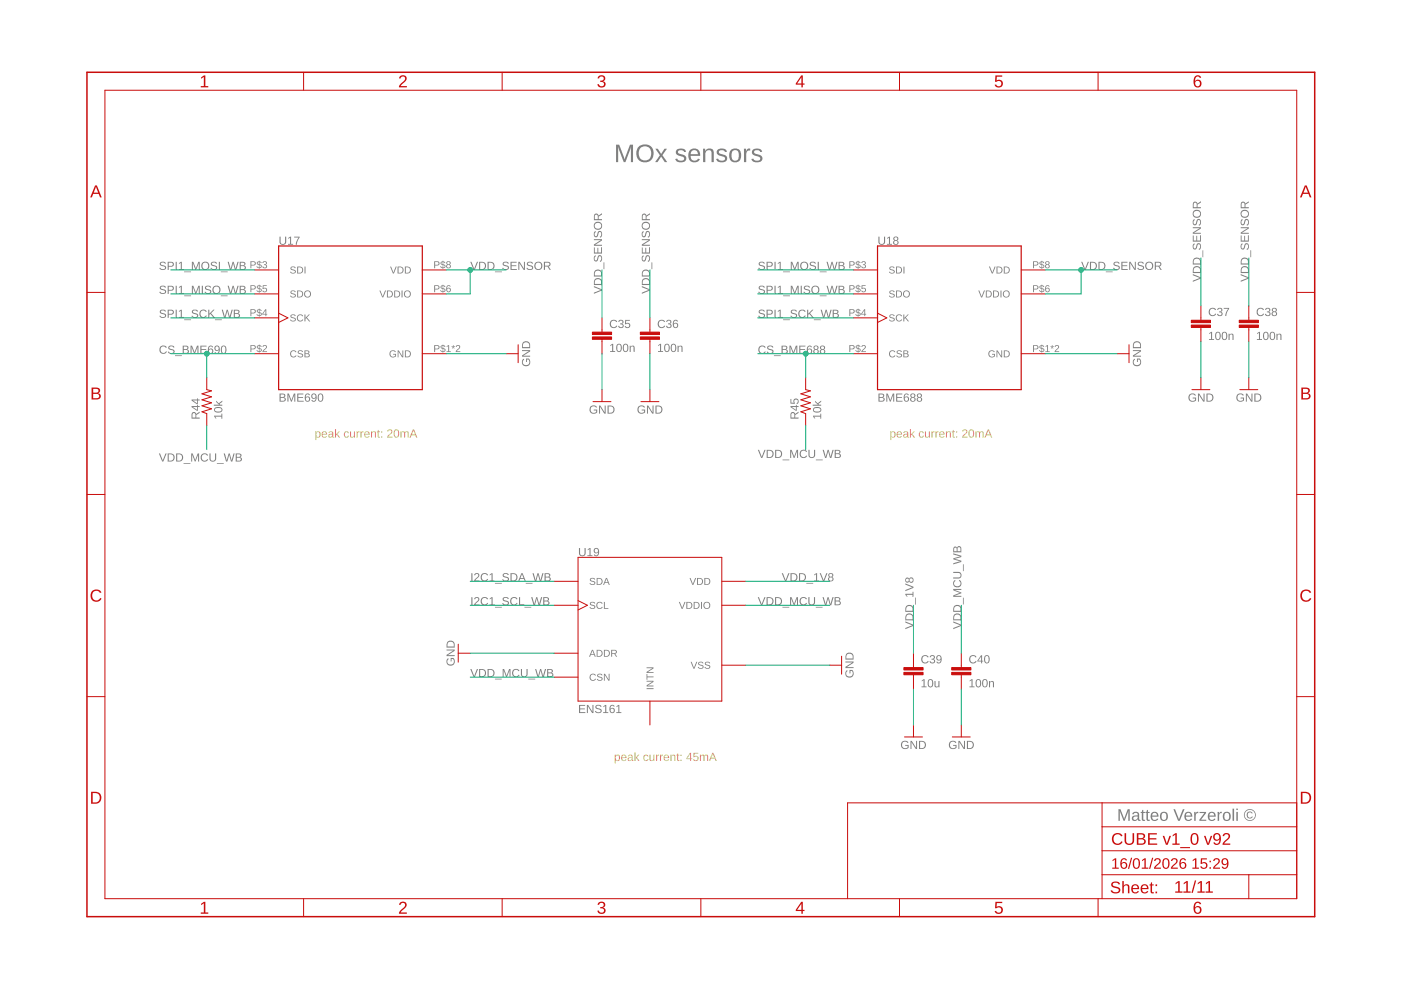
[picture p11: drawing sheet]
<svg xmlns="http://www.w3.org/2000/svg" width="297mm" height="210mm" viewBox="0 0 297 210" stroke-linecap="round" stroke-linejoin="round" font-family="sans-serif">
<g fill="#c8c832">
<path d="M66.8 91.5h.3v.2a.5 .5 0 0 1 .6-.2 .5 .5 0 0 1 .3 .6 .53 .53 0 0 1-.7 .7l-.2-.2v.7h-.2zM67.2 91.7a.49 .49 0 0 0-.1 .6 .49 .49 0 0 0 .6 .2v-.8zM68.3 91.6a.6 .6 0 0 1 .8-.1 .6 .6 0 0 1 .3 .7h-1a.38 .38 0 0 0 .3 .4 .38 .38 0 0 0 .4-.2l.2 .1a.67 .67 0 0 1-1 .1 .67 .67 0 0 1 0-1zM68.5 91.7l-.1 .3h.7l-.2-.4zM69.7 91.6l.5-.2a.42 .42 0 0 1 .5 .5v.6l.2 .3h-.3l-.2-.3a.45 .45 0 0 1-.5 .3 .45 .45 0 0 1-.3-.5 .45 .45 0 0 1 .5-.3h.3a.3 .3 0 0 0-.2-.4 .3 .3 0 0 0-.3 .2h-.3zM69.8 92.3a.35 .35 0 0 0 .7 0 .35 .35 0 0 0-.7 0zM71 91h.2v1.1l.6-.6h.3l-.6 .5 .6 .8h-.2l-.5-.6-.2 .1v.5h-.2zM73.1 91.6l.6-.1 .3 .3h-.3l-.1-.2a.46 .46 0 0 0-.5 .6 .46 .46 0 0 0 .6 .3l.3-.1a.61 .61 0 0 1-.9 .3 .61 .61 0 0 1-.1-1zM74.2 91.5h.2v.8a.32 .32 0 0 0 .4 .4 .32 .32 0 0 0 .2-.5v-.7h.3v1.3h-.2v-.2a.44 .44 0 0 1-.6 .2 .44 .44 0 0 1-.3-.5zM75.6 91.5h.2v.2l.1-.2 .3-.1v.2l-.2 .1-.2 .2v.9h-.2zM76.4 91.5h.2l.1 .2 .1-.2 .3-.1v.2l-.3 .1-.1 .2v.9h-.3zM77.4 91.6a.6 .6 0 0 1 .7-.1 .6 .6 0 0 1 .3 .7h-1a.38 .38 0 0 0 .3 .4 .38 .38 0 0 0 .4-.2l.2 .1a.67 .67 0 0 1-1 .1 .67 .67 0 0 1 .1-1zM77.5 91.7l-.1 .3h.7l-.2-.4zM78.7 91.5h.2v.2a.44 .44 0 0 1 .5-.3 .44 .44 0 0 1 .3 .5v.9h-.2v-.9a.32 .32 0 0 0-.4-.3 .32 .32 0 0 0-.2 .4v.8h-.2zM80.1 91.2h.2v.3h.2v.1h-.2v.9l.3 .3-.5-.1v-1.1h-.2v-.1h.2zM80.8 91.5h.2v.2h-.2zM80.8 92.5h.2v.3h-.2zM82.3 91.2a.55 .55 0 0 1 .8 .1 .55 .55 0 0 1-.3 .8l-.5 .5h.9v.2h-1.1l.1-.3 .4-.5a.37 .37 0 0 0 .4-.5 .37 .37 0 0 0-.6-.1l-.3 .1zM83.7 91.1a.64 .64 0 0 1 .8 .1 .64 .64 0 0 1 .1 .7 .64 .64 0 0 1-.6 .9 .64 .64 0 0 1-.6-.9zM83.9 91.3a.97 .97 0 0 0 .1 1.3 .86 .86 0 0 0 0-1.4zM84.9 91.5h.2v.2a.41 .41 0 0 1 .4-.3 .41 .41 0 0 1 .4 .3 .41 .41 0 0 1 .5-.3 .41 .41 0 0 1 .3 .5v.9h-.3v-1l-.2-.2-.3 .2v1h-.2v-1l-.4-.2-.2 .2v1h-.2zM87.5 91.1h.3l.7 1.7h-.3l-.2-.5h-.7l-.2 .5h-.3zM87.7 91.2l-.4 .9h.7z"/>
<path d="M188.7 91.5h.3v.2a.5 .5 0 0 1 .6-.2 .5 .5 0 0 1 .3 .6 .53 .53 0 0 1-.7 .7l-.2-.2v.7h-.2zM189.1 91.7a.49 .49 0 0 0-.1 .6 .49 .49 0 0 0 .6 .2v-.8zM190.2 91.6a.6 .6 0 0 1 .8-.1 .6 .6 0 0 1 .3 .7h-1a.38 .38 0 0 0 .2 .4 .38 .38 0 0 0 .5-.2l.2 .1a.67 .67 0 0 1-1 .1 .67 .67 0 0 1 0-1zM190.4 91.7l-.1 .3h.7l-.2-.4zM191.6 91.6l.5-.2a.42 .42 0 0 1 .5 .5v.6l.2 .3h-.3l-.2-.3a.45 .45 0 0 1-.5 .3 .45 .45 0 0 1-.3-.5 .45 .45 0 0 1 .5-.3h.3a.3 .3 0 0 0-.2-.4 .3 .3 0 0 0-.3 .2h-.3zM191.7 92.3a.35 .35 0 0 0 .7 0 .35 .35 0 0 0-.7 0zM192.9 91h.2v1.1l.6-.6h.3l-.6 .5 .6 .8h-.3l-.4-.6-.2 .1v.5h-.2zM194.9 91.6l.7-.1 .3 .3h-.3l-.1-.2a.46 .46 0 0 0-.5 .6 .46 .46 0 0 0 .6 .3l.3-.1a.61 .61 0 0 1-.9 .3 .61 .61 0 0 1-.1-1zM196.1 91.5h.2v.8a.32 .32 0 0 0 .4 .4 .32 .32 0 0 0 .2-.5v-.7h.3v1.3h-.2v-.2a.44 .44 0 0 1-.6 .2 .44 .44 0 0 1-.3-.5zM197.5 91.5h.2v.2l.1-.2 .3-.1v.2l-.2 .1-.2 .2v.9h-.2zM198.3 91.5h.2l.1 .2 .1-.2 .3-.1v.2l-.3 .1-.1 .2v.9h-.3zM199.3 91.6a.6 .6 0 0 1 .7-.1 .6 .6 0 0 1 .3 .7h-1a.38 .38 0 0 0 .3 .4 .38 .38 0 0 0 .4-.2l.2 .1a.67 .67 0 0 1-1 .1 .67 .67 0 0 1 .1-1zM199.4 91.7l-.1 .3h.7l-.2-.4zM200.6 91.5h.2v.2a.44 .44 0 0 1 .5-.3 .44 .44 0 0 1 .3 .5v.9h-.2v-.9a.32 .32 0 0 0-.4-.3 .32 .32 0 0 0-.2 .4v.8h-.2zM202 91.2h.2v.3h.2v.1h-.2v.9l.3 .3-.5-.1v-1.1h-.2v-.1h.2zM202.7 91.5h.2v.2h-.2zM202.7 92.5h.2v.3h-.2zM204.2 91.2a.55 .55 0 0 1 .8 .1 .55 .55 0 0 1-.3 .8l-.5 .5h.9v.2h-1.1l.1-.3 .4-.5a.37 .37 0 0 0 .4-.5 .37 .37 0 0 0-.6-.1l-.3 .1zM205.6 91.1a.64 .64 0 0 1 .8 .1 .64 .64 0 0 1 .1 .7 .64 .64 0 0 1-.6 .9 .64 .64 0 0 1-.6-.9zM205.8 91.3a.97 .97 0 0 0 .1 1.3 .86 .86 0 0 0 0-1.4zM206.8 91.5h.2v.2a.41 .41 0 0 1 .4-.3 .41 .41 0 0 1 .4 .3 .41 .41 0 0 1 .5-.3 .41 .41 0 0 1 .3 .5v.9h-.3v-1l-.2-.2-.3 .2v1h-.2v-1l-.4-.2-.2 .2v1h-.2zM209.4 91.1h.3l.7 1.7h-.3l-.2-.5h-.7l-.2 .5h-.3zM209.6 91.2l-.4 .9h.7z"/>
<path d="M130.3 160h.2l.1 .2a.5 .5 0 0 1 .6-.2 .5 .5 0 0 1 .3 .7 .53 .53 0 0 1-.7 .6l-.2-.2v.8h-.3zM130.7 160.2a.49 .49 0 0 0-.2 .7 .49 .49 0 0 0 .7 .2v-.8zM131.8 160.2a.6 .6 0 0 1 .7-.1 .6 .6 0 0 1 .3 .6h-.9a.38 .38 0 0 0 .2 .5 .38 .38 0 0 0 .5-.2l.2 .1a.67 .67 0 0 1-1 .1 .67 .67 0 0 1 0-1zM132 160.3l-.1 .3h.7l-.2-.4zM133.2 160.2l.4-.2a.42 .42 0 0 1 .5 .4l.1 .7 .1 .2h-.2l-.2-.2a.45 .45 0 0 1-.5 .3 .45 .45 0 0 1-.3-.6 .45 .45 0 0 1 .5-.3h.3a.3 .3 0 0 0-.2-.3 .3 .3 0 0 0-.4 .2h-.2zM133.3 160.9a.32 .32 0 0 0 .6 0 .32 .32 0 0 0-.6 0zM134.5 159.5h.2v1.2l.6-.7h.3l-.6 .6 .6 .7h-.3l-.4-.6-.2 .2v.4h-.2zM136.5 160.2l.6-.2 .4 .4h-.3l-.1-.2a.46 .46 0 0 0-.5 .5 .46 .46 0 0 0 .6 .3l.3-.1a.61 .61 0 0 1-.9 .3 .61 .61 0 0 1-.1-.9zM137.7 160h.2v.9a.32 .32 0 0 0 .4 .3 .32 .32 0 0 0 .2-.4v-.8h.3v1.3h-.2l-.1-.2a.44 .44 0 0 1-.5 .3 .44 .44 0 0 1-.3-.5zM139.1 160h.2v.3l.1-.2 .3-.1v.2h-.2l-.2 .3v.8h-.2zM139.9 160h.2v.3l.2-.2 .2-.1v.2h-.2l-.1 .3-.1 .8h-.2zM140.8 160.2a.6 .6 0 0 1 .8-.1 .6 .6 0 0 1 .3 .6h-1a.38 .38 0 0 0 .3 .5 .38 .38 0 0 0 .4-.2l.2 .1a.67 .67 0 0 1-1 .1 .67 .67 0 0 1 0-1zM141 160.3l-.1 .3h.7l-.2-.4zM142.1 160h.2l.1 .2a.44 .44 0 0 1 .5-.2 .44 .44 0 0 1 .3 .5v.8h-.2v-.8a.32 .32 0 0 0-.4-.4 .32 .32 0 0 0-.2 .5v.7h-.3zM143.6 159.7h.2v.3h.2v.2h-.2v.8l.2 .3-.4-.1v-1h-.2v-.2h.2zM144.3 160h.2v.3h-.2zM144.3 161.1h.2v.2h-.2zM146.3 159.6h.2v1.2h.3v.2h-.3v.3h-.2v-.3h-.8zM146.3 159.9l-.6 .9h.6zM147 159.6h1v.2h-.8v.6a.59 .59 0 0 1 .9 .2 .59 .59 0 0 1-.4 .8 .59 .59 0 0 1-.8-.4l.3-.1a.38 .38 0 0 0 .5 .2 .38 .38 0 0 0 .1-.6 .38 .38 0 0 0-.6 0h-.2zM148.4 160h.2v.2a.41 .41 0 0 1 .4-.2 .41 .41 0 0 1 .4 .2 .41 .41 0 0 1 .4-.2 .41 .41 0 0 1 .3 .5v.8h-.2v-1l-.2-.1-.3 .2v.9h-.2l-.1-1-.3-.1-.2 .2v.9h-.2zM151 159.6h.3l.7 1.7h-.3l-.2-.5h-.8l-.1 .5h-.3zM151.1 159.8l-.3 .9h.7z"/>
</g>
<g fill="#808080">
<path d="M130.6 30.7h.7l1.1 3.1 1.2-3.1h.6v3.7h-.4v-3.3l-1.2 3.3h-.4l-1.2-3.3 .1 3.3h-.5zM135.4 31.1a1.89 1.89 0 0 1 2.8 .2 1.89 1.89 0 0 1-.5 2.8 1.89 1.89 0 0 1-2.7-.8l-.1-1.2zM135.8 31.4a1.5 1.5 0 0 0-.2 2 1.5 1.5 0 0 0 1.9 .4 1.52 1.52 0 0 0 .5-1.9 1.52 1.52 0 0 0-1.8-.8zM138.9 31.5h.6l.7 1.1 .7-1.1h.5l-1 1.4 1.1 1.5h-.6l-.7-1.2-.8 1.2h-.5l1-1.5zM143.6 31.7a1.29 1.29 0 0 1 1.9 .5h-.5a.69 .69 0 0 0-.6-.4 .69 .69 0 0 0-.6 .5l.5 .4a1.06 1.06 0 0 1 1.2 1.1 1.35 1.35 0 0 1-2.3-.1l.4-.1a.83 .83 0 0 0 1.5 0 1.91 1.91 0 0 0-1.5-.7l-.3-.6zM146.3 31.9a1.29 1.29 0 0 1 1.5-.3 1.29 1.29 0 0 1 .7 1.5h-2.1a.83 .83 0 0 0 .5 .9 .83 .83 0 0 0 1.1-.4l.4 .2a1.35 1.35 0 0 1-1.8 .5 1.35 1.35 0 0 1-.6-1.7zM146.7 32.1l-.3 .6h1.6a.77 .77 0 0 0-.5-.8 .77 .77 0 0 0-.8 .2zM149.1 31.5h.4v.5a.96 .96 0 0 1 1.1-.5 .96 .96 0 0 1 .7 1v1.9h-.4v-1.8a.68 .68 0 0 0-.8-.8 .68 .68 0 0 0-.6 .9v1.7h-.4zM152.2 31.7a1.29 1.29 0 0 1 1.9 .5h-.4a.69 .69 0 0 0-.7-.4 .69 .69 0 0 0-.6 .5l.5 .4a1.06 1.06 0 0 1 1.2 1.1 1.35 1.35 0 0 1-2.3-.1l.5-.1a.83 .83 0 0 0 1.4 0 1.91 1.91 0 0 0-1.4-.7l-.4-.6zM155.1 31.7a1.34 1.34 0 0 1 1.6 0 1.34 1.34 0 0 1 .4 1.6 1.27 1.27 0 0 1-1.4 1.1 1.27 1.27 0 0 1-1.1-1.4l.2-1zM155.4 32a1.52 1.52 0 0 0 .2 2l.3 .1a.85 .85 0 0 0 .7-1.1 .82 .82 0 0 0-.2-1 .82 .82 0 0 0-1 0zM157.7 31.5h.5v.6a.68 .68 0 0 1 .9-.6v.4a.71 .71 0 0 0-.8 .2 .71 .71 0 0 0-.1 .8v1.5h-.5zM159.7 31.7a1.29 1.29 0 0 1 1.9 .5h-.4a.69 .69 0 0 0-.7-.4 .69 .69 0 0 0-.6 .5l.5 .4a1.06 1.06 0 0 1 1.2 1.1 1.35 1.35 0 0 1-2.3-.1l.4-.1a.83 .83 0 0 0 1.5 0 1.91 1.91 0 0 0-1.4-.7l-.4-.6z"/>
<path d="M237.1 171.6h.5l.7 2.1 .8-2.1h.4v2.4h-.3v-2.1l-.8 2.1h-.2l-.8-2.1v2.1h-.3zM240.3 172.2a.75 .75 0 0 1 .8-.1 .75 .75 0 0 1 .4 .6v1l.3 .1v.2h-.4l-.2-.3a.64 .64 0 0 1-.8 .4 .64 .64 0 0 1-.4-.8 .64 .64 0 0 1 .8-.4h.4a.43 .43 0 0 0-.3-.6 .43 .43 0 0 0-.5 .4l-.3-.1zM240.4 173.2a.39 .39 0 0 0 0 .6 .39 .39 0 0 0 .6-.1l.2-.6zM242.2 171.7h.2v.4h.3v.3h-.3v1.2l.1 .2h.3v.2h-.6l-.1-.1v-1.5h-.2v-.3h.2zM243.2 171.7h.2v.4h.3v.3h-.3v1.2l.1 .2h.3v.2h-.6l-.1-.1v-1.5h-.2v-.3h.2zM244.2 172.4a.86 .86 0 0 1 1-.2 .86 .86 0 0 1 .4 1h-1.3a.55 .55 0 0 0 .3 .6 .55 .55 0 0 0 .7-.3l.3 .1a.94 .94 0 0 1-1.4 .3 .94 .94 0 0 1-.2-1.3zM244.4 172.5l-.1 .4h1l-.3-.5zM246.1 172.4a.9 .9 0 0 1 1.2-.1 .9 .9 0 0 1 .3 1.1 .9 .9 0 0 1-1.2 .6 .9 .9 0 0 1-.4-1.3zM246.5 172.4a.87 .87 0 0 0 .3 1.4 .8 .8 0 0 0 .5-.7 .8 .8 0 0 0-.5-.8zM248.8 171.6h.3l.9 2.1 .8-2.1h.3l-1 2.4h-.3zM251.3 172.4a.86 .86 0 0 1 1.1-.2 .86 .86 0 0 1 .4 1h-1.4a.55 .55 0 0 0 .4 .6 .55 .55 0 0 0 .7-.3l.2 .1a.94 .94 0 0 1-1.3 .3 .94 .94 0 0 1-.2-1.3zM251.6 172.5l-.2 .4h1.1l-.3-.5zM253.2 172.1h.3v.4l.2-.3 .4-.1v.3h-.4l-.1 .3-.1 1.3h-.3zM254.3 172.1h1.4v.3l-1 1.4h1v.2h-1.4v-.2l1-1.4h-1zM256.3 172.4a.86 .86 0 0 1 1-.2 .86 .86 0 0 1 .5 1h-1.4a.55 .55 0 0 0 .3 .6 .55 .55 0 0 0 .7-.3l.3 .1a.94 .94 0 0 1-1.3 .3 .94 .94 0 0 1-.2-1.3zM256.6 172.5l-.2 .4h1l-.3-.5zM258.2 172.1h.2l.1 .4 .1-.3 .4-.1v.3h-.3l-.2 .3v1.3h-.3zM259.5 172.4a.9 .9 0 0 1 1.1-.1 .9 .9 0 0 1 .3 1.1 .9 .9 0 0 1-1.2 .6 .9 .9 0 0 1-.4-1.3zM259.8 172.4a.87 .87 0 0 0 .3 1.4 .8 .8 0 0 0 .5-.7 .8 .8 0 0 0-.5-.8zM261.3 171.4h.3v2.6h-.3zM262.1 171.4h.3v.3h-.3zM262.1 172.1h.3v1.9h-.3zM263.7 172.8a1.3 1.3 0 0 1 2.6 0 1.3 1.3 0 0 1-2.6 0zM263.9 172.8a1.1 1.1 0 0 0 2.2 0 1.1 1.1 0 0 0-2.2 0zM264.5 172.3l.3-.2a.66 .66 0 0 1 .8 .3l-.2 .1a.49 .49 0 0 0-.7 0 .49 .49 0 0 0 0 .7 .49 .49 0 0 0 .7-.1l.2 .1a.73 .73 0 0 1-1.1 .2 .73 .73 0 0 1 0-1.1z"/>
<path d="M122.8 149.5h1.3v.2h-1.1v.5h1v.2h-1v.6h1.1v.2h-1.3zM124.4 149.5h.3l.9 1.4v-1.4h.2v1.7h-.3l-.9-1.5v1.5h-.2zM126.4 149.6a.8 .8 0 0 1 1.1 .2l-.2 .1a.4 .4 0 0 0-.5-.3 .4 .4 0 0 0-.3 .5h.2a.57 .57 0 0 1 .7 .3 .57 .57 0 0 1-.1 .7l-.4 .1a.63 .63 0 0 1-.8-.4l.3-.1a.46 .46 0 0 0 .5 .4 .46 .46 0 0 0 .4-.6l-.5-.1a.49 .49 0 0 1-.5-.3 .49 .49 0 0 1 .1-.5zM127.9 149.7l.6-.2v1.5h.5v.2h-1.1v-.2h.4v-1.3l-.4 .3zM129.5 149.5h.1a.5 .5 0 0 1 .7 .3h-.2l-.1-.1a.47 .47 0 0 0-.5 .1 .47 .47 0 0 0-.1 .5 .55 .55 0 0 1 .9 .1 .55 .55 0 0 1-.3 .8 .55 .55 0 0 1-.7-.4l-.1-.7zM129.4 150.6a.37 .37 0 0 0 .7 0 .37 .37 0 0 0-.7 0zM130.7 149.7l.6-.2v1.5h.4v.2h-1v-.2h.4v-1.3l-.4 .3z"/>
<path d="M110.9 76.2l.2-.1v.2a.68 .68 0 0 0 0 .9 .68 .68 0 0 0 .9 .1 .68 .68 0 0 0 .1-1l-.4-.1v.5h-.2v-.7h.6a.91 .91 0 0 1 .2 1.3 .91 .91 0 0 1-1.3 .2 .91 .91 0 0 1-.1-1.3zM110.7 74.2h1.7v.3l-1.5 .9h1.5v.2h-1.7v-.2l1.5-1h-1.5zM110.9 72.6a.88 .88 0 0 1 .9-.2 .88 .88 0 0 1 .6 .8v.6h-1.7v-.8zM111 72.8l-.1 .8h1.3a.74 .74 0 0 0-.2-.9 .74 .74 0 0 0-1 .1z"/>
<path d="M125.2 86.2a.9 .9 0 0 1 1.4 .2h-.2a.68 .68 0 0 0-1 0 .68 .68 0 0 0 0 .9 .68 .68 0 0 0 .9 .1l.1-.4h-.5v-.2h.7v.6a.94 .94 0 0 1-1.3 .1 .94 .94 0 0 1-.1-1.3zM127 86h.3l.9 1.5v-1.5h.2v1.7h-.3l-.9-1.5v1.5h-.2zM128.8 86h.6a.86 .86 0 0 1 .9 .8 .86 .86 0 0 1-.8 .9h-.7zM129 86.2v1.3a.73 .73 0 0 0 1.1-.7 .73 .73 0 0 0-1.1-.6z"/>
<path d="M135.4 86.2a.9 .9 0 0 1 1.3 .2h-.2a.68 .68 0 0 0-.9 0 .68 .68 0 0 0-.1 .9 .68 .68 0 0 0 1 .1l.1-.4h-.5v-.2h.7v.6a.94 .94 0 0 1-1.4 .1 .94 .94 0 0 1 0-1.3zM137.2 86h.2l1 1.5v-1.5h.2v1.7h-.3l-.9-1.5v1.5h-.2zM139 86h.5a.86 .86 0 0 1 1 .8 .86 .86 0 0 1-.9 .9h-.6zM139.2 86.2v1.3a.73 .73 0 0 0 1-.7 .73 .73 0 0 0-1-.6z"/>
<path d="M252.2 83.6a.9 .9 0 0 1 1.4 .2l-.3 .1a.68 .68 0 0 0-.9 0 .68 .68 0 0 0-.1 .9 .68 .68 0 0 0 1 .1l.1-.4h-.5v-.2h.7v.6a.94 .94 0 0 1-1.3 .1 .94 .94 0 0 1-.1-1.4zM254 83.4h.3l.9 1.5v-1.5h.2v1.8h-.3l-.9-1.5v1.5h-.2zM255.8 83.4h.6a.86 .86 0 0 1 .9 .9 .86 .86 0 0 1-.9 .9h-.6zM256 83.6v1.4a.73 .73 0 0 0 1-.7 .73 .73 0 0 0-1-.7z"/>
<path d="M262.3 83.6a.9 .9 0 0 1 1.4 .2l-.2 .1a.68 .68 0 0 0-1 0 .68 .68 0 0 0 0 .9 .68 .68 0 0 0 .9 .1l.1-.4h-.5v-.2h.8v.6a.94 .94 0 0 1-1.4 .1 .94 .94 0 0 1-.1-1.4zM264.1 83.4h.3l.9 1.5v-1.5h.2v1.8h-.2l-1-1.5 .1 1.5h-.3zM266 83.4h.5a.86 .86 0 0 1 .9 .9 .86 .86 0 0 1-.8 .9h-.6zM266.2 83.6v1.4a.73 .73 0 0 0 1-.7 .73 .73 0 0 0-1-.7z"/>
<path d="M240.4 76.2l.2-.1v.2a.68 .68 0 0 0 0 .9 .68 .68 0 0 0 1 .1 .68 .68 0 0 0 0-1l-.3-.1v.5h-.2v-.7h.5a.91 .91 0 0 1 .2 1.3 .91 .91 0 0 1-1.3 .2 .91 .91 0 0 1-.1-1.3zM240.2 74.2h1.7v.3l-1.4 .9h1.4v.2h-1.7v-.2l1.5-1h-1.5zM240.4 72.6a.88 .88 0 0 1 1-.2 .88 .88 0 0 1 .5 .8v.6h-1.7v-.8zM240.6 72.8l-.2 .8h1.3a.74 .74 0 0 0-.2-.9 .74 .74 0 0 0-.9 .1z"/>
<path d="M94.9 139.7l.2-.2v.3a.68 .68 0 0 0 0 .9 .68 .68 0 0 0 .9 .1 .68 .68 0 0 0 .1-1l-.4-.1v.5h-.2v-.7h.6a.91 .91 0 0 1 .2 1.3 .91 .91 0 0 1-1.3 .1 .91 .91 0 0 1-.1-1.2zM94.7 137.7h1.7v.3l-1.5 .9h1.5v.2h-1.7v-.3l1.5-.9h-1.5zM94.9 136.1a.88 .88 0 0 1 .9-.2 .88 .88 0 0 1 .6 .8v.6h-1.7v-.8zM95 136.2l-.1 .9h1.3a.74 .74 0 0 0-.2-.9 .74 .74 0 0 0-1 0z"/>
<path d="M179.4 142.2l.2-.1 .1 .2a.68 .68 0 0 0 0 1 .68 .68 0 0 0 .9 0 .68 .68 0 0 0 .1-.9l-.4-.1v.5h-.2v-.8h.6a.91 .91 0 0 1 .2 1.3 .91 .91 0 0 1-1.3 .2 .91 .91 0 0 1-.2-1.3zM179.2 140.3h1.8v.2l-1.5 1 1.5-.1v.3h-1.8v-.3l1.5-.9h-1.5zM179.5 138.6a.88 .88 0 0 1 .9-.2 .88 .88 0 0 1 .6 .8v.6h-1.8l.1-.8zM179.6 138.8l-.2 .8h1.4a.74 .74 0 0 0-.3-.9 .74 .74 0 0 0-.9 .1z"/>
<path d="M191.2 157.3a.9 .9 0 0 1 1.4 .2h-.2a.68 .68 0 0 0-1 0 .68 .68 0 0 0 0 .9 .68 .68 0 0 0 .9 .1l.1-.4h-.5v-.2h.7v.6a.94 .94 0 0 1-1.3 .1 .94 .94 0 0 1-.1-1.3zM193 157.1h.3l.9 1.5v-1.5h.2v1.7h-.2l-1-1.5v1.5h-.2zM194.8 157.1h.6a.86 .86 0 0 1 .9 .8 .86 .86 0 0 1-.8 .9h-.7zM195.1 157.3v1.3a.73 .73 0 0 0 1-.7 .73 .73 0 0 0-1-.6z"/>
<path d="M201.4 157.3a.9 .9 0 0 1 1.4 .2h-.3a.68 .68 0 0 0-.9 0 .68 .68 0 0 0-.1 .9 .68 .68 0 0 0 1 .1l.1-.4h-.5v-.2h.7v.6a.94 .94 0 0 1-1.3 .1 .94 .94 0 0 1-.1-1.3zM203.2 157.1h.3l.9 1.5v-1.5h.2v1.7h-.3l-.9-1.5v1.5h-.2zM205 157.1h.6a.86 .86 0 0 1 .9 .8 .86 .86 0 0 1-.9 .9h-.6zM205.2 157.3v1.3a.73 .73 0 0 0 1-.7 .73 .73 0 0 0-1-.6z"/>
<path d="M139.6 73.2l.6-.3v1.5h.4v.2h-1.1v-.2h.4v-1.3l-.3 .3zM141.1 73a.64 .64 0 0 1 .7 0 .64 .64 0 0 1 .2 .8 .64 .64 0 0 1-.6 .8 .64 .64 0 0 1-.6-.8zM141.2 73.1a.97 .97 0 0 0 .2 1.4 .86 .86 0 0 0 0-1.4zM142.5 73a.64 .64 0 0 1 .7 0 .64 .64 0 0 1 .2 .8 .64 .64 0 0 1-.6 .8 .64 .64 0 0 1-.6-.8zM142.6 73.1a.97 .97 0 0 0 .2 1.4 .86 .86 0 0 0 0-1.4zM143.7 73.3h.2v.2a.44 .44 0 0 1 .5-.2 .44 .44 0 0 1 .3 .4v.9h-.2v-.8a.32 .32 0 0 0-.4-.4 .32 .32 0 0 0-.2 .5v.7h-.2z"/>
<path d="M256.4 70.6l.6-.2v1.5h.4v.2h-1.1v-.2h.5v-1.3l-.4 .3zM257.9 70.4a.64 .64 0 0 1 .7 .1 .64 .64 0 0 1 .2 .7 .64 .64 0 0 1-.6 .9 .64 .64 0 0 1-.6-.9zM258.1 70.6a.97 .97 0 0 0 .1 1.3 .86 .86 0 0 0 0-1.4zM259.3 70.4a.64 .64 0 0 1 .7 .1 .64 .64 0 0 1 .2 .7 .64 .64 0 0 1-.6 .9 .64 .64 0 0 1-.6-.9zM259.4 70.6a.97 .97 0 0 0 .2 1.3 .86 .86 0 0 0 0-1.4zM260.5 70.8h.2v.2a.44 .44 0 0 1 .5-.2 .44 .44 0 0 1 .3 .4v.9h-.2v-.9a.32 .32 0 0 0-.3-.3 .32 .32 0 0 0-.3 .4v.8h-.2z"/>
<path d="M266.5 70.6l.6-.2v1.5h.5v.2h-1.1v-.2h.4v-1.3l-.4 .3zM268 70.4a.64 .64 0 0 1 .8 .1 .64 .64 0 0 1 .2 .7 .64 .64 0 0 1-.6 .9 .64 .64 0 0 1-.6-.9zM268.2 70.6a.97 .97 0 0 0 .2 1.3 .86 .86 0 0 0 0-1.4zM269.4 70.4a.64 .64 0 0 1 .8 .1 .64 .64 0 0 1 .2 .7 .64 .64 0 0 1-.6 .9 .64 .64 0 0 1-.6-.9zM269.6 70.6a.97 .97 0 0 0 .2 1.3 .86 .86 0 0 0 0-1.4zM270.6 70.8h.2v.2a.44 .44 0 0 1 .6-.2 .44 .44 0 0 1 .3 .4v.9h-.2v-.9a.32 .32 0 0 0-.4-.3 .32 .32 0 0 0-.2 .4v.8h-.3z"/>
<path d="M205.6 144.3l.6-.3v1.5h.4v.2h-1.1v-.2h.5v-1.3l-.4 .3zM207.1 144.1a.64 .64 0 0 1 .7 0 .64 .64 0 0 1 .2 .8 .64 .64 0 0 1-.6 .8 .64 .64 0 0 1-.6-.8zM207.3 144.2a.97 .97 0 0 0 .1 1.4 .86 .86 0 0 0 0-1.4zM208.5 144.1a.64 .64 0 0 1 .7 0 .64 .64 0 0 1 .2 .8 .64 .64 0 0 1-.6 .8 .64 .64 0 0 1-.6-.8zM208.7 144.2a.97 .97 0 0 0 .1 1.4 .86 .86 0 0 0 0-1.4zM209.7 144.4h.2v.2a.44 .44 0 0 1 .5-.2 .44 .44 0 0 1 .3 .4v.9h-.2v-.8a.32 .32 0 0 0-.3-.4 .32 .32 0 0 0-.3 .5v.7h-.2z"/>
<path d="M195.4 144.3l.6-.3v1.5h.5v.2h-1.1v-.2h.4v-1.3l-.4 .3zM196.9 144.1a.64 .64 0 0 1 .8 0 .64 .64 0 0 1 .2 .8 .64 .64 0 0 1-.6 .8 .64 .64 0 0 1-.6-.8zM197.1 144.2a.97 .97 0 0 0 .2 1.4 .86 .86 0 0 0 0-1.4zM198.1 144.4h.3v.8a.32 .32 0 0 0 .3 .4 .32 .32 0 0 0 .3-.4v-.8h.2v1.3h-.2v-.2a.44 .44 0 0 1-.5 .2 .44 .44 0 0 1-.4-.4z"/>
<path d="M45.4 88.1h1.5v-.4h.2v1.1h-.2v-.5h-1.3l.3 .4h-.2zM45.5 86.5a1.02 1.02 0 0 1 1.7 .4 .95 .95 0 0 1-.9 .6 .95 .95 0 0 1-.9-.6zM45.6 86.7a.66 .66 0 0 0 .4 .6 .66 .66 0 0 0 .7-.1 .41 .41 0 0 0 .2-.6 .41 .41 0 0 0-.6-.1zM45.8 85l.6 .5 .7-.6v.3l-.6 .4 .2 .2h.4v.2h-1.8v-.2h1.2l-.7-.6z"/>
<path d="M172.4 88.1h1.5v-.4h.2v1.1h-.2v-.5h-1.3l.3 .4h-.2zM172.5 86.5a1.02 1.02 0 0 1 1.6 .4 .95 .95 0 0 1-.9 .6 .95 .95 0 0 1-.8-.6zM172.6 86.7a.66 .66 0 0 0 .4 .6 .66 .66 0 0 0 .7-.1 .41 .41 0 0 0 .2-.6 .41 .41 0 0 0-.6-.1zM172.8 85l.6 .5 .7-.6v.3l-.6 .4 .1 .2h.5v.2h-1.8v-.2h1.1l-.6-.6z"/>
<path d="M129.4 73.2l.6-.3v1.5h.4v.2h-1v-.2h.4v-1.3l-.4 .3zM130.9 73a.64 .64 0 0 1 .8 0 .64 .64 0 0 1 .1 .8 .64 .64 0 0 1-.6 .8 .64 .64 0 0 1-.6-.8zM131.1 73.1a.97 .97 0 0 0 .1 1.4 .86 .86 0 0 0 0-1.4zM132.3 73a.64 .64 0 0 1 .7 0 .64 .64 0 0 1 .2 .8 .64 .64 0 0 1-.6 .8 .64 .64 0 0 1-.6-.8zM132.5 73.1a.97 .97 0 0 0 .1 1.4 .86 .86 0 0 0 0-1.4zM133.5 73.3h.2v.2a.44 .44 0 0 1 .5-.2 .44 .44 0 0 1 .4 .4v.9h-.3v-.8a.32 .32 0 0 0-.3-.4 .32 .32 0 0 0-.3 .5v.7h-.2z"/>
<path d="M59.3 83.4l1.1 .2 .1 .4-.3 .3a.47 .47 0 0 1 .4 .5 .47 .47 0 0 1-.6 .4h-.7zM59.5 83.6v.6l.7-.2v-.3zM59.5 84.4v.6h.6l.2-.2-.1-.4zM60.9 83.4h.3l.6 1.5 .5-1.5h.3v1.8h-.2v-1.6l-.5 1.6h-.2l-.6-1.6v1.6h-.2zM63 83.4h1.3v.2h-1v.6h1v.2h-1v.6h1.1v.2h-1.4zM64.9 83.5l.1-.1a.5 .5 0 0 1 .7 .4h-.2l-.1-.2a.47 .47 0 0 0-.5 .2 .47 .47 0 0 0-.1 .5 .55 .55 0 0 1 .9 .1 .55 .55 0 0 1-.3 .8 .55 .55 0 0 1-.7-.4l-.1-.7zM64.8 84.6a.37 .37 0 0 0 .7 0 .37 .37 0 0 0-.7 0zM66.1 83.6a.63 .63 0 0 1 .8-.1 .63 .63 0 0 1 .2 .8 .63 .63 0 0 1-.2 .8 .63 .63 0 0 1-.9-.3h.2l.1 .2a.48 .48 0 0 0 .5-.2 .48 .48 0 0 0 .1-.5 .55 .55 0 0 1-.8 .1 .55 .55 0 0 1 0-.8zM66.1 84a.4 .4 0 0 0 .8 0 .4 .4 0 0 0-.8 0zM67.6 83.5a.64 .64 0 0 1 .8 .1 .64 .64 0 0 1 .2 .7 .64 .64 0 0 1-.6 .9 .64 .64 0 0 1-.6-.9zM67.8 83.6a.97 .97 0 0 0 .2 1.4 .86 .86 0 0 0 0-1.4z"/>
<path d="M186.3 83.4l1.1 .2 .1 .4-.3 .3a.47 .47 0 0 1 .4 .5 .47 .47 0 0 1-.7 .4h-.6zM186.5 83.6v.6l.7-.2v-.3zM186.5 84.4v.6h.6l.2-.2-.1-.4zM187.9 83.4h.3l.6 1.5 .5-1.5h.3v1.8h-.2v-1.6l-.6 1.6h-.1l-.6-1.6v1.6h-.2zM190 83.4h1.3v.2h-1.1v.6h1v.2h-1v.6h1.2v.2h-1.4zM191.9 83.5l.1-.1a.5 .5 0 0 1 .7 .4h-.2l-.1-.2a.47 .47 0 0 0-.5 .2 .47 .47 0 0 0-.1 .5 .55 .55 0 0 1 .8 .1 .55 .55 0 0 1-.2 .8 .55 .55 0 0 1-.7-.4l-.1-.7zM191.8 84.6a.37 .37 0 0 0 .7 0 .37 .37 0 0 0-.7 0zM193.1 83.5a.51 .51 0 0 1 .8 0 .51 .51 0 0 1 0 .7l-.1 .1a.5 .5 0 0 1 .1 .7 .5 .5 0 0 1-.7 0 .5 .5 0 0 1 .1-.7l-.3-.3zM193.2 83.9a.35 .35 0 0 0 .7 0 .35 .35 0 0 0-.7 0zM193.2 84.7a.36 .36 0 0 0 .7 0 .36 .36 0 0 0-.7 0zM194.5 83.5a.51 .51 0 0 1 .8 0 .51 .51 0 0 1 0 .7l-.1 .1a.5 .5 0 0 1 .1 .7 .5 .5 0 0 1-.7 0 .5 .5 0 0 1 .1-.7l-.3-.3zM194.6 83.9a.32 .32 0 0 0 .6 0 .32 .32 0 0 0-.6 0zM194.6 84.7a.36 .36 0 0 0 .7 0 .36 .36 0 0 0-.7 0z"/>
<path d="M122.8 116.2h.2v1.1a.48 .48 0 0 0 .5 .5 .48 .48 0 0 0 .4-.5v-1.1h.3v1.1a.71 .71 0 0 1-.7 .6 .71 .71 0 0 1-.7-.6zM124.6 116.5l.6-.3v1.5h.4v.2h-1v-.2h.4v-1.3l-.4 .3zM126 116.3a.63 .63 0 0 1 .8 0 .63 .63 0 0 1 .2 .7 .63 .63 0 0 1-.3 .9 .63 .63 0 0 1-.8-.3h.2l.1 .1a.48 .48 0 0 0 .5-.1 .48 .48 0 0 0 .1-.5 .55 .55 0 0 1-.8 .1 .55 .55 0 0 1 0-.9zM126 116.8a.4 .4 0 0 0 .8 0 .4 .4 0 0 0-.8 0z"/>
<path d="M125.2 122.6l.6-.1 .4 .4h-.2a.34 .34 0 0 0-.4-.3 .34 .34 0 0 0-.3 .5 .71 .71 0 0 1 .9 .7l-.4 .2a.64 .64 0 0 1-.8-.3l.2-.1a.39 .39 0 0 0 .4 .3 .39 .39 0 0 0 .4-.4l-.6-.2a.38 .38 0 0 1-.3-.3 .38 .38 0 0 1 .1-.4zM126.5 122.5h.5a.74 .74 0 0 1 .8 .7 .74 .74 0 0 1-.8 .8h-.5zM126.7 122.7v1.2a.62 .62 0 0 0 .9-.6 .62 .62 0 0 0-.9-.6zM128.5 122.5h.2l.6 1.5h-.2l-.2-.4h-.7l-.1 .4h-.2zM128.6 122.7l-.3 .7h.6z"/>
<path d="M125.2 127.7l.6-.1 .4 .3-.2 .1a.34 .34 0 0 0-.4-.3 .34 .34 0 0 0-.3 .4 .71 .71 0 0 1 .9 .8l-.4 .2a.64 .64 0 0 1-.8-.4h.2a.39 .39 0 0 0 .4 .3 .39 .39 0 0 0 .4-.5l-.6-.1a.38 .38 0 0 1-.3-.3 .38 .38 0 0 1 .1-.4zM126.6 127.8l.8-.2 .4 .4h-.2a.54 .54 0 0 0-.8 0 .54 .54 0 0 0 0 .8 .54 .54 0 0 0 .8-.2l.2 .1a.75 .75 0 0 1-1.1 .2 .75 .75 0 0 1-.1-1.1zM128 127.6h.2v1.3h.8v.2h-1z"/>
<path d="M125.5 137.8h.2l.6 1.4h-.2l-.2-.4h-.6l-.2 .4h-.2zM125.6 137.9l-.3 .8h.6zM126.5 137.8h.5a.74 .74 0 0 1 .8 .7 .74 .74 0 0 1-.8 .7h-.5zM126.7 137.9v1.2a.62 .62 0 0 0 .9-.6 .62 .62 0 0 0-.9-.6zM128 137.8h.5a.74 .74 0 0 1 .8 .7 .74 .74 0 0 1-.7 .7h-.6zM128.2 137.9v1.2a.62 .62 0 0 0 .9-.6 .62 .62 0 0 0-.9-.6zM129.6 137.8h.7a.43 .43 0 0 1 .5 .3 .43 .43 0 0 1-.4 .5l.5 .6h-.3l-.4-.6h-.4v.6h-.2zM129.8 137.9v.6h.5a.28 .28 0 0 0 .3-.3 .28 .28 0 0 0-.3-.3z"/>
<path d="M146.2 122.5h.2l.5 1.3 .5-1.3h.2l-.6 1.5h-.2zM147.8 122.5h.5a.74 .74 0 0 1 .8 .7 .74 .74 0 0 1-.8 .8h-.5zM148 122.7v1.2a.62 .62 0 0 0 .9-.6 .62 .62 0 0 0-.9-.6zM149.3 122.5h.5a.74 .74 0 0 1 .8 .7 .74 .74 0 0 1-.7 .8h-.6zM149.5 122.7v1.2a.62 .62 0 0 0 .9-.6 .62 .62 0 0 0-.9-.6z"/>
<path d="M143.9 127.6h.2l.5 1.3 .5-1.3h.2l-.6 1.5h-.2zM145.5 127.6h.5a.74 .74 0 0 1 .8 .7 .74 .74 0 0 1-.7 .8h-.6zM145.7 127.8v1.1a.62 .62 0 0 0 .9-.5 .62 .62 0 0 0-.9-.6zM147.1 127.6h.5a.74 .74 0 0 1 .7 .7 .74 .74 0 0 1-.7 .8h-.5zM147.3 127.8v1.1a.62 .62 0 0 0 .8-.5 .62 .62 0 0 0-.8-.6zM148.6 127.6h.2v1.5h-.2zM149.1 128.4a.76 .76 0 0 1 1.5 0 .76 .76 0 0 1-1.5 0zM149.2 128.4a.6 .6 0 0 0 1.2 0 .6 .6 0 0 0-1.2 0z"/>
<path d="M137.1 145.9h1.5v.2h-1.5zM137.1 144.3h1.5v.3l-1.3 .8h1.3v.1h-1.5v-.2l1.2-.8h-1.2zM137.1 142.9h.1v.5h1.4v.2h-1.4v.5h-.1zM137.1 141.5h1.5v.2l-1.3 .8h1.3v.2h-1.5v-.2l1.2-.8h-1.2z"/>
<path d="M125.2 143l.7-.1 .4 .3-.1 .1a.54 .54 0 0 0-.9-.1 .54 .54 0 0 0 .1 .8 .54 .54 0 0 0 .8-.1l.2 .1a.75 .75 0 0 1-1.2 .2 .75 .75 0 0 1 0-1.2zM126.7 142.9h.7l.3 .3h-.2a.34 .34 0 0 0-.4-.3 .34 .34 0 0 0-.2 .5 .71 .71 0 0 1 .8 .7l-.4 .2a.64 .64 0 0 1-.8-.3l.2-.1a.39 .39 0 0 0 .5 .3 .39 .39 0 0 0 .3-.4l-.5-.2a.38 .38 0 0 1-.4-.3 .38 .38 0 0 1 .1-.4zM128 142.9h.3l.8 1.2v-1.2h.1v1.4h-.2l-.8-1.2v1.2h-.2z"/>
<path d="M146.4 140.3h.2l.5 1.3 .5-1.3h.2l-.6 1.5h-.2zM148.2 140.4l.6-.1 .3 .3-.2 .1a.34 .34 0 0 0-.4-.3 .34 .34 0 0 0-.2 .4 .71 .71 0 0 1 .8 .8l-.4 .2a.64 .64 0 0 1-.8-.4h.2a.39 .39 0 0 0 .5 .3 .39 .39 0 0 0 .3-.5l-.5-.1a.38 .38 0 0 1-.4-.3 .38 .38 0 0 1 .2-.4zM149.6 140.4l.6-.1 .4 .3-.2 .1a.34 .34 0 0 0-.4-.3 .34 .34 0 0 0-.3 .4 .71 .71 0 0 1 .9 .8l-.4 .2a.64 .64 0 0 1-.8-.4h.2a.39 .39 0 0 0 .4 .3 .39 .39 0 0 0 .3-.5l-.5-.1a.38 .38 0 0 1-.3-.3 .38 .38 0 0 1 .1-.4z"/>
<path d="M139.7 68a.86 .86 0 0 1 1.3 .2l-.2 .1a.63 .63 0 0 0-1-.1 .63 .63 0 0 0 .1 1 .63 .63 0 0 0 .9-.2l.2 .1a.88 .88 0 0 1-1.3 .3 .88 .88 0 0 1 0-1.4zM141.4 67.9a.5 .5 0 0 1 .8 0 .5 .5 0 0 1-.2 .8 .51 .51 0 0 1 .2 .8 .51 .51 0 0 1-.8-.1l-.2-.3h.2a.35 .35 0 0 0 .5 .3 .35 .35 0 0 0 .2-.6h-.5v-.2a.33 .33 0 0 0 .5-.2 .33 .33 0 0 0-.2-.4 .33 .33 0 0 0-.4 .3l-.3-.1zM142.9 67.9l.2-.1a.5 .5 0 0 1 .6 .3l-.2 .1-.1-.2a.47 .47 0 0 0-.5 .2 .47 .47 0 0 0 0 .5 .55 .55 0 0 1 .8 0 .55 .55 0 0 1-.2 .9 .55 .55 0 0 1-.8-.4v-.8zM142.8 69a.4 .4 0 0 0 .8 0 .4 .4 0 0 0-.8 0z"/>
<path d="M256.5 65.5a.86 .86 0 0 1 1.3 .2l-.2 .1a.63 .63 0 0 0-.9-.1 .63 .63 0 0 0 0 1 .63 .63 0 0 0 1-.2l.1 .1a.88 .88 0 0 1-1.3 .2 .88 .88 0 0 1 0-1.3zM258.2 65.4a.5 .5 0 0 1 .9 0 .5 .5 0 0 1-.3 .7 .51 .51 0 0 1 .3 .8 .51 .51 0 0 1-.9 0l-.2-.3 .3-.1a.35 .35 0 0 0 .4 .3 .35 .35 0 0 0 .2-.5l-.5-.1v-.2a.33 .33 0 0 0 .5-.1 .33 .33 0 0 0-.2-.5 .33 .33 0 0 0-.4 .3h-.2zM259.5 65.3h1.1l-.5 1.1-.1 .6h-.2v-.5l.6-1h-.9z"/>
<path d="M266.6 65.5a.86 .86 0 0 1 1.4 .2l-.2 .1a.63 .63 0 0 0-1-.1 .63 .63 0 0 0 .1 1 .63 .63 0 0 0 .9-.2l.2 .1a.88 .88 0 0 1-1.3 .2 .88 .88 0 0 1-.1-1.3zM268.4 65.4a.5 .5 0 0 1 .8 0 .5 .5 0 0 1-.2 .7 .51 .51 0 0 1 .2 .8 .51 .51 0 0 1-.8 0l-.2-.3 .2-.1a.35 .35 0 0 0 .5 .3 .35 .35 0 0 0 .1-.5l-.4-.1v-.2a.33 .33 0 0 0 .5-.1 .33 .33 0 0 0-.2-.5 .33 .33 0 0 0-.5 .3h-.2zM269.8 65.4a.51 .51 0 0 1 .7-.1 .51 .51 0 0 1 0 .7l-.1 .1a.5 .5 0 0 1 .2 .7 .5 .5 0 0 1-.8 .1 .5 .5 0 0 1 .1-.8l-.2-.3zM269.9 65.7a.32 .32 0 0 0 .6 0 .32 .32 0 0 0-.6 0zM269.8 66.5a.36 .36 0 0 0 .7 0 .36 .36 0 0 0-.7 0z"/>
<path d="M205.7 139.1a.86 .86 0 0 1 1.3 .2l-.2 .1a.63 .63 0 0 0-.9-.1 .63 .63 0 0 0 0 1 .63 .63 0 0 0 1-.2l.2 .1a.88 .88 0 0 1-1.4 .3 .88 .88 0 0 1 0-1.4zM208 138.9h.2v1.2h.3v.2h-.3v.3h-.2v-.3h-.8zM208 139.2l-.6 .9h.6zM208.9 139a.64 .64 0 0 1 .7 .1 .64 .64 0 0 1 .2 .7 .64 .64 0 0 1-.6 .9 .64 .64 0 0 1-.6-.9zM209.1 139.1a.97 .97 0 0 0 .1 1.4 .86 .86 0 0 0 0-1.4z"/>
<path d="M195.5 139.1a.86 .86 0 0 1 1.4 .2l-.2 .1a.63 .63 0 0 0-1-.1 .63 .63 0 0 0 .1 1 .63 .63 0 0 0 .9-.2l.2 .1a.88 .88 0 0 1-1.3 .3 .88 .88 0 0 1-.1-1.4zM197.3 139a.5 .5 0 0 1 .8 0 .5 .5 0 0 1-.2 .8 .51 .51 0 0 1 .2 .8 .51 .51 0 0 1-.8 0l-.2-.4h.2a.35 .35 0 0 0 .5 .3 .35 .35 0 0 0 .1-.6h-.4v-.2a.33 .33 0 0 0 .5-.2 .33 .33 0 0 0-.3-.4 .33 .33 0 0 0-.4 .3l-.2-.1zM198.6 139.1a.63 .63 0 0 1 .8-.1 .63 .63 0 0 1 .3 .8 .63 .63 0 0 1-.3 .8 .63 .63 0 0 1-.9-.3h.2l.1 .1a.48 .48 0 0 0 .5-.1 .48 .48 0 0 0 .1-.5 .55 .55 0 0 1-.8 .1 .55 .55 0 0 1 0-.8zM198.6 139.5a.4 .4 0 0 0 .8 0 .4 .4 0 0 0-.8 0z"/>
<path d="M40.7 87.5l.6-.1 .3 .4 .7-.5v.2l-.7 .5v.5h.7v.3h-1.7zM40.9 87.7l-.1 .8h.6l-.1-.8zM40.6 86.1h1.2v-.3h.1v.3h.4v.2h-.4v.8h-.1l-1.2-.8zM40.9 86.3l.9 .6v-.6zM40.6 84.7h1.2v-.2h.1v.2h.4v.2h-.4v.8h-.1l-1.2-.8zM40.9 84.9l.9 .6v-.6z"/>
<path d="M167.7 87.5l.6-.1 .3 .4 .7-.5v.2l-.7 .5v.5h.7v.3h-1.7zM167.9 87.7l-.1 .8h.6l-.1-.8zM167.6 86.1h1.1v-.3h.2v.3h.4v.2h-.4v.8h-.1l-1.2-.8zM167.8 86.3l.9 .6v-.6zM167.6 84.6h.2v.8h.5a.59 .59 0 0 1 .3-.8 .59 .59 0 0 1 .8 .3 .59 .59 0 0 1-.5 .8v-.2a.38 .38 0 0 0 .2-.6 .38 .38 0 0 0-.6-.1 .38 .38 0 0 0 0 .6v.2h-.9z"/>
<path d="M129.5 68a.86 .86 0 0 1 1.4 .2l-.3 .1a.63 .63 0 0 0-.9-.1 .63 .63 0 0 0 0 1 .63 .63 0 0 0 1-.2l.2 .1a.88 .88 0 0 1-1.3 .3 .88 .88 0 0 1-.1-1.4zM131.3 67.9a.5 .5 0 0 1 .8 0 .5 .5 0 0 1-.3 .8 .51 .51 0 0 1 .3 .8 .51 .51 0 0 1-.9-.1l-.1-.3h.2a.35 .35 0 0 0 .5 .3 .35 .35 0 0 0 .1-.6h-.4v-.2a.33 .33 0 0 0 .5-.2 .33 .33 0 0 0-.3-.4 .33 .33 0 0 0-.4 .3l-.2-.1zM132.6 67.8h.9v.2h-.7l-.1 .6a.59 .59 0 0 1 .9 .2 .59 .59 0 0 1-.4 .8 .59 .59 0 0 1-.7-.4l.2-.1a.38 .38 0 0 0 .5 .2 .38 .38 0 0 0 .1-.6 .38 .38 0 0 0-.6 0h-.2z"/>
<path d="M59.3 50.2h.2v1.1a.48 .48 0 0 0 .5 .4 .48 .48 0 0 0 .4-.5v-1h.3v1a.71 .71 0 0 1-.7 .7 .71 .71 0 0 1-.7-.6zM61.1 50.5l.6-.3v1.5h.4v.2h-1v-.2h.4v-1.3l-.4 .3zM62.4 50.2h1.1l-.5 1.1-.1 .6h-.2l.1-.5 .5-1h-.9z"/>
<path d="M61.7 56.6l.7-.1 .3 .3-.2 .1a.34 .34 0 0 0-.4-.3 .34 .34 0 0 0-.3 .4 .71 .71 0 0 1 .9 .8l-.4 .2a.64 .64 0 0 1-.8-.4h.2a.39 .39 0 0 0 .5 .3 .39 .39 0 0 0 .3-.5l-.6-.1a.38 .38 0 0 1-.3-.3 .38 .38 0 0 1 .1-.4zM63 56.5h.5a.74 .74 0 0 1 .8 .7 .74 .74 0 0 1-.7 .8h-.6zM63.2 56.7v1.1a.62 .62 0 0 0 .9-.5 .62 .62 0 0 0-.9-.6zM64.6 56.5h.2v1.5h-.2z"/>
<path d="M53.1 55.4h.6a.45 .45 0 0 1 .5 .4 .45 .45 0 0 1-.5 .5h-.4v.6h-.2zM53.3 55.6v.5l.7-.1-.1-.4zM54.6 55.5l.3-.1v-.1l.4 .2 .2 .3-.5-.2v.4l.3 .1a.39 .39 0 0 1 .2 .5 .39 .39 0 0 1-.5 .3l-.1 .1v-.1l-.3-.1-.2-.3 .5 .2v-.5l-.4-.3zM55 56.2v.5a.25 .25 0 0 0 .3-.2 .25 .25 0 0 0-.3-.3zM54.7 55.6l-.1 .3 .3 .1v-.4zM55.8 55.5a.43 .43 0 0 1 .7 0 .43 .43 0 0 1-.2 .6 .39 .39 0 0 1 .3 .5 .39 .39 0 0 1-.5 .3l-.4-.2-.1-.2h.2a.3 .3 0 0 0 .4 .2 .3 .3 0 0 0 .1-.4l-.3-.1v-.2a.29 .29 0 0 0 .4-.1 .29 .29 0 0 0-.2-.4 .29 .29 0 0 0-.4 .3h-.2z"/>
<path d="M61.7 66.8l.7-.1 .3 .3h-.2a.34 .34 0 0 0-.4-.2 .34 .34 0 0 0-.3 .4 .71 .71 0 0 1 .9 .7l-.4 .3a.64 .64 0 0 1-.8-.4h.2a.39 .39 0 0 0 .5 .3 .39 .39 0 0 0 .3-.5l-.6-.2a.38 .38 0 0 1-.3-.2 .38 .38 0 0 1 .1-.4zM63.1 66.9l.8-.2 .4 .3-.2 .1a.54 .54 0 0 0-.8-.1 .54 .54 0 0 0 0 .8 .54 .54 0 0 0 .8-.1l.2 .1a.75 .75 0 0 1-1.1 .2 .75 .75 0 0 1-.1-1.1zM64.6 66.7h.1v.7l.8-.7h.2l-.6 .6 .7 .8h-.3l-.6-.7-.2 .2v.5h-.1z"/>
<path d="M53.1 65.6h.6a.45 .45 0 0 1 .5 .4 .45 .45 0 0 1-.5 .5h-.4v.5h-.2zM53.3 65.7v.6l.7-.1-.1-.5zM54.6 65.7l.3-.1v-.2l.4 .3 .2 .2-.5-.2v.5l.3 .1a.39 .39 0 0 1 .2 .5 .39 .39 0 0 1-.5 .2l-.1 .2v-.2h-.3l-.2-.4 .5 .3v-.6l-.4-.2zM55 66.4v.5a.25 .25 0 0 0 .3-.3 .25 .25 0 0 0-.3-.2zM54.7 65.8l-.1 .2 .3 .2v-.5zM56.3 65.6h.2v.9h.2v.2h-.2v.3h-.2v-.3h-.7zM56.3 65.8l-.5 .7h.5z"/>
<path d="M61.7 61.7l.7-.1 .3 .3h-.2a.34 .34 0 0 0-.4-.2 .34 .34 0 0 0-.3 .4 .71 .71 0 0 1 .9 .7l-.4 .3a.64 .64 0 0 1-.8-.4h.2a.39 .39 0 0 0 .5 .3 .39 .39 0 0 0 .3-.5l-.6-.1a.38 .38 0 0 1-.3-.3 .38 .38 0 0 1 .1-.4zM63 61.6h.5a.74 .74 0 0 1 .8 .7 .74 .74 0 0 1-.7 .8h-.6zM63.2 61.8v1.1a.62 .62 0 0 0 .9-.6 .62 .62 0 0 0-.9-.5zM64.4 62.3a.76 .76 0 0 1 1.5 0 .76 .76 0 0 1-1.5 0zM64.6 62.3a.57 .57 0 0 0 1.1 0 .57 .57 0 0 0-1.1 0z"/>
<path d="M53.1 60.5h.6a.45 .45 0 0 1 .5 .4 .45 .45 0 0 1-.5 .5h-.4v.6h-.2zM53.3 60.6v.6l.7-.1-.1-.4zM54.6 60.6l.3-.1v-.1l.4 .2 .2 .2-.5-.1v.4l.3 .1a.39 .39 0 0 1 .2 .5 .39 .39 0 0 1-.5 .2l-.1 .2v-.2l-.4-.1-.1-.2 .5 .2v-.5l-.4-.3zM55 61.3v.5a.25 .25 0 0 0 .3-.3 .25 .25 0 0 0-.3-.2zM54.7 60.7l-.1 .3 .3 .1v-.4zM55.7 60.5h.9v.1h-.7v.5a.5 .5 0 0 1 .7 .2 .5 .5 0 0 1-.3 .7 .5 .5 0 0 1-.7-.4l.5 .2a.34 .34 0 0 0 .3-.5 .34 .34 0 0 0-.6 0h-.1z"/>
<path d="M61.7 74.5l.7-.2 .5 .3-.2 .1a.54 .54 0 0 0-.8 0 .54 .54 0 0 0 0 .8 .54 .54 0 0 0 .8-.2l.2 .1a.75 .75 0 0 1-1.2 .2 .75 .75 0 0 1 0-1.1zM63.3 74.4l.6-.1 .3 .3h-.2a.34 .34 0 0 0-.4-.2 .34 .34 0 0 0-.2 .4 .71 .71 0 0 1 .8 .7l-.4 .3a.64 .64 0 0 1-.8-.4h.2a.39 .39 0 0 0 .5 .3 .39 .39 0 0 0 .3-.5l-.5-.2a.38 .38 0 0 1-.4-.2 .38 .38 0 0 1 .2-.4zM64.6 74.3l.9 .2 .1 .3-.3 .2 .4 .2-.2 .5-.9 .1zM64.7 74.5v.4l.7-.1-.1-.3zM64.7 75.1v.5l.8-.1-.2-.4z"/>
<path d="M53.1 73.2h.6a.45 .45 0 0 1 .5 .4 .45 .45 0 0 1-.5 .5h-.4v.5h-.2zM53.3 73.3v.6l.7-.1-.1-.4zM54.6 73.3l.3-.1v-.1l.4 .2 .2 .2-.5-.1v.4l.3 .1a.39 .39 0 0 1 .2 .5 .39 .39 0 0 1-.5 .2l-.1 .2v-.2h-.3l-.2-.3 .5 .2v-.5l-.4-.3zM55 74v.5a.25 .25 0 0 0 .3-.3 .25 .25 0 0 0-.3-.2zM54.7 73.4l-.1 .3 .3 .1v-.5zM55.8 73.3a.5 .5 0 0 1 .8 .2 .5 .5 0 0 1-.5 .7l-.2 .3h.7v.1h-1l.6-.7a.3 .3 0 0 0 .2-.5 .32 .32 0 0 0-.6 .2l-.1-.1z"/>
<path d="M82.8 74.5l.7-.2 .4 .3-.2 .1a.58 .58 0 0 0-.8 0 .58 .58 0 0 0 .1 .8 .58 .58 0 0 0 .8 0v-.3h-.5v-.2h.7v.5a.8 .8 0 0 1-1.2 .1 .8 .8 0 0 1 0-1.1zM84.3 74.3h.2l.8 1.3v-1.3h.2v1.5h-.2l-.8-1.3v1.3h-.2zM85.8 74.3h.5a.74 .74 0 0 1 .8 .7 .74 .74 0 0 1-.7 .8h-.6zM86 74.5v1.1a.62 .62 0 0 0 .9-.6 .62 .62 0 0 0-.9-.5z"/>
<path d="M92.1 73.2h.6a.45 .45 0 0 1 .5 .4 .45 .45 0 0 1-.5 .5h-.4v.5h-.2zM92.3 73.3v.6l.7-.1-.2-.4zM93.5 73.3l.3-.1v-.1l.5 .2 .1 .2-.4-.1v.4l.2 .1a.39 .39 0 0 1 .2 .5 .39 .39 0 0 1-.4 .2l-.2 .2v-.2h-.2l-.3-.3 .5 .2v-.5l-.4-.3zM94 74v.5a.25 .25 0 0 0 .3-.3 .25 .25 0 0 0-.3-.2zM93.6 73.4v.3l.2 .1v-.5zM94.7 73.4l.5-.2v1.3h.4v.1h-.9v-.1h.3v-1.1l-.3 .2zM95.8 73.4l.2 .1v-.3h.2v.3l.2-.1 .1 .1-.3 .1 .2 .3h-.1l-.2-.2-.2 .2-.1-.1 .2-.2-.3-.1zM96.8 73.3a.5 .5 0 0 1 .8 .2 .5 .5 0 0 1-.5 .7l-.3 .3h.8v.1h-1l.6-.7a.3 .3 0 0 0 .1-.5 .3 .3 0 0 0-.5 .2l-.2-.1z"/>
<path d="M82.7 56.5h.2l.5 1.3 .5-1.3h.2l-.6 1.5h-.2zM84.3 56.5h.5a.74 .74 0 0 1 .8 .7 .74 .74 0 0 1-.7 .8h-.6zM84.5 56.7v1.1a.62 .62 0 0 0 .9-.5 .62 .62 0 0 0-.9-.6zM85.8 56.5h.5a.74 .74 0 0 1 .8 .7 .74 .74 0 0 1-.7 .8h-.6zM86 56.7v1.1a.62 .62 0 0 0 .9-.5 .62 .62 0 0 0-.9-.6z"/>
<path d="M92.1 55.4h.6a.45 .45 0 0 1 .5 .4 .45 .45 0 0 1-.5 .5h-.4v.6h-.2zM92.3 55.6v.5l.7-.1-.2-.4zM93.5 55.5l.3-.1v-.1l.5 .2 .1 .3-.4-.2v.4l.2 .1a.39 .39 0 0 1 .2 .5 .39 .39 0 0 1-.4 .3l-.2 .1v-.1l-.2-.1-.3-.3 .5 .2v-.5l-.4-.3zM94 56.2v.5a.25 .25 0 0 0 .3-.2 .25 .25 0 0 0-.3-.3zM93.6 55.6v.3l.2 .1v-.4zM94.7 55.5a.43 .43 0 0 1 .7-.1 .43 .43 0 0 1-.1 .7 .42 .42 0 0 1 .1 .6 .42 .42 0 0 1-.6 0 .42 .42 0 0 1 .1-.6l-.3-.2zM94.8 55.8a.3 .3 0 0 0 .6 0 .3 .3 0 0 0-.6 0zM94.8 56.5a.31 .31 0 0 0 .6 0 .31 .31 0 0 0-.6 0z"/>
<path d="M80.4 61.6h.3l.4 1.3 .5-1.3h.3l-.6 1.5h-.3zM82 61.6h.5a.74 .74 0 0 1 .8 .7 .74 .74 0 0 1-.7 .8h-.6zM82.2 61.8v1.1a.62 .62 0 0 0 .9-.6 .62 .62 0 0 0-.9-.5zM83.6 61.6h.5a.74 .74 0 0 1 .7 .7 .74 .74 0 0 1-.7 .8h-.5zM83.8 61.8v1.1a.62 .62 0 0 0 .8-.6 .62 .62 0 0 0-.8-.5zM85.1 61.6h.2v1.5h-.2zM85.6 62.3a.76 .76 0 0 1 1.5 0 .76 .76 0 0 1-1.5 0zM85.7 62.3a.6 .6 0 0 0 1.2 0 .6 .6 0 0 0-1.2 0z"/>
<path d="M92.1 60.5h.6a.45 .45 0 0 1 .5 .4 .45 .45 0 0 1-.5 .5h-.4v.6h-.2zM92.3 60.6v.6l.7-.1-.2-.4zM93.5 60.6l.3-.1v-.1l.5 .2 .1 .2-.4-.1v.4l.2 .1a.39 .39 0 0 1 .2 .5 .39 .39 0 0 1-.4 .2l-.2 .2v-.2h-.2l-.3-.3 .5 .2v-.5l-.4-.3zM94 61.3v.5a.25 .25 0 0 0 .3-.3 .25 .25 0 0 0-.3-.2zM93.6 60.7v.3l.2 .1v-.4zM94.8 60.5h.5l.2 .3-.5-.2-.2 .6a.47 .47 0 0 1 .7 .1 .47 .47 0 0 1-.2 .7 .47 .47 0 0 1-.6-.4l-.1-.6zM94.8 61.5a.31 .31 0 0 0 .6 0 .31 .31 0 0 0-.6 0z"/>
<path d="M186.2 50.2h.3v1.1a.48 .48 0 0 0 .5 .4 .48 .48 0 0 0 .4-.5v-1h.3v1a.71 .71 0 0 1-.7 .7 .71 .71 0 0 1-.8-.6zM188.1 50.5l.6-.3v1.5h.4v.2h-1.1v-.2h.5v-1.3l-.4 .3zM189.5 50.3a.51 .51 0 0 1 .8-.1 .51 .51 0 0 1 0 .7l-.1 .1a.5 .5 0 0 1 .1 .7 .5 .5 0 0 1-.7 0 .5 .5 0 0 1 .1-.7l-.3-.3zM189.6 50.6a.32 .32 0 0 0 .6 0 .32 .32 0 0 0-.6 0zM189.6 51.4a.36 .36 0 0 0 .7 0 .36 .36 0 0 0-.7 0z"/>
<path d="M188.7 56.6l.6-.1 .4 .3-.2 .1a.34 .34 0 0 0-.4-.3 .34 .34 0 0 0-.3 .4 .71 .71 0 0 1 .9 .8l-.4 .2a.64 .64 0 0 1-.8-.4h.2a.39 .39 0 0 0 .4 .3 .39 .39 0 0 0 .3-.5l-.5-.1a.38 .38 0 0 1-.3-.3 .38 .38 0 0 1 .1-.4zM190 56.5h.5a.74 .74 0 0 1 .7 .7 .74 .74 0 0 1-.7 .8h-.5zM190.2 56.7v1.1a.62 .62 0 0 0 .9-.5 .62 .62 0 0 0-.9-.6zM191.5 56.5h.2v1.5h-.2z"/>
<path d="M180.1 55.4h.6a.45 .45 0 0 1 .5 .4 .45 .45 0 0 1-.5 .5h-.4v.6h-.2zM180.3 55.6v.5l.7-.1-.1-.4zM181.5 55.5l.4-.1v-.1l.4 .2 .1 .3-.4-.2v.4l.3 .1a.39 .39 0 0 1 .2 .5 .39 .39 0 0 1-.5 .3l-.1 .1v-.1l-.5-.2-.1-.2 .6 .2v-.5l-.5-.3zM182 56.2v.5a.25 .25 0 0 0 .3-.2 .25 .25 0 0 0-.3-.3zM181.7 55.6l-.1 .3 .3 .1v-.4zM182.8 55.5a.43 .43 0 0 1 .7 0 .43 .43 0 0 1-.2 .6 .39 .39 0 0 1 .3 .5 .39 .39 0 0 1-.5 .3l-.5-.2v-.2h.2a.3 .3 0 0 0 .4 .2 .3 .3 0 0 0 .1-.4l-.4-.1v-.2a.29 .29 0 0 0 .5-.1 .29 .29 0 0 0-.2-.4 .29 .29 0 0 0-.4 .3h-.2z"/>
<path d="M188.7 66.8l.6-.1 .4 .3h-.2a.34 .34 0 0 0-.4-.2 .34 .34 0 0 0-.3 .4 .71 .71 0 0 1 .9 .7l-.4 .3a.64 .64 0 0 1-.8-.4h.2a.39 .39 0 0 0 .4 .3 .39 .39 0 0 0 .3-.5l-.5-.2a.38 .38 0 0 1-.3-.2 .38 .38 0 0 1 .1-.4zM190.1 66.9l.7-.2 .5 .3-.2 .1a.54 .54 0 0 0-.8-.1 .54 .54 0 0 0 0 .8 .54 .54 0 0 0 .8-.1l.2 .1a.75 .75 0 0 1-1.2 .2 .75 .75 0 0 1 0-1.1zM191.5 66.7h.2v.7l.7-.7h.3l-.7 .6 .8 .8h-.3l-.6-.7-.2 .2v.5h-.2z"/>
<path d="M180.1 65.6h.6a.45 .45 0 0 1 .5 .4 .45 .45 0 0 1-.5 .5h-.4v.5h-.2zM180.3 65.7v.6l.7-.1-.1-.5zM181.5 65.7l.4-.1v-.2l.4 .3 .1 .2-.4-.2v.5l.3 .1a.39 .39 0 0 1 .2 .5 .39 .39 0 0 1-.5 .2l-.1 .2v-.2l-.5-.2-.1-.2 .6 .3v-.6l-.5-.2zM182 66.4v.5a.25 .25 0 0 0 .3-.3 .25 .25 0 0 0-.3-.2zM181.7 65.8l-.1 .2 .3 .2v-.5zM183.2 65.6h.2v.9h.2v.2h-.2v.3h-.1v-.3h-.7zM183.3 65.8l-.6 .7h.6z"/>
<path d="M188.7 61.7l.6-.1 .4 .3h-.2a.34 .34 0 0 0-.4-.2 .34 .34 0 0 0-.3 .4 .71 .71 0 0 1 .9 .7l-.4 .3a.64 .64 0 0 1-.8-.4h.2a.39 .39 0 0 0 .4 .3 .39 .39 0 0 0 .3-.5l-.5-.1a.38 .38 0 0 1-.3-.3 .38 .38 0 0 1 .1-.4zM190 61.6h.5a.74 .74 0 0 1 .7 .7 .74 .74 0 0 1-.7 .8h-.5zM190.2 61.8v1.1a.62 .62 0 0 0 .9-.6 .62 .62 0 0 0-.9-.5zM191.4 62.3a.76 .76 0 0 1 1.5 0 .76 .76 0 0 1-1.5 0zM191.6 62.3a.57 .57 0 0 0 1.1 0 .57 .57 0 0 0-1.1 0z"/>
<path d="M180.1 60.5h.6a.45 .45 0 0 1 .5 .4 .45 .45 0 0 1-.5 .5h-.4v.6h-.2zM180.3 60.6v.6l.7-.1-.1-.4zM181.5 60.6l.4-.1v-.1l.4 .2 .1 .2-.4-.1v.4l.3 .1a.39 .39 0 0 1 .2 .5 .39 .39 0 0 1-.5 .2l-.1 .2v-.2l-.5-.1-.1-.2 .6 .2v-.5l-.5-.3zM182 61.3v.5a.25 .25 0 0 0 .3-.3 .25 .25 0 0 0-.3-.2zM181.7 60.7l-.1 .3 .3 .1v-.4zM182.7 60.5h.8v.1h-.6l-.1 .5a.5 .5 0 0 1 .8 .2 .5 .5 0 0 1-.4 .7 .5 .5 0 0 1-.6-.4l.5 .2a.34 .34 0 0 0 .3-.5 .34 .34 0 0 0-.6 0h-.2z"/>
<path d="M188.7 74.5l.7-.2 .4 .3-.2 .1a.54 .54 0 0 0-.8 0 .54 .54 0 0 0 .1 .8 .54 .54 0 0 0 .8-.2l.1 .1a.75 .75 0 0 1-1.1 .2 .75 .75 0 0 1 0-1.1zM190.2 74.4l.7-.1 .3 .3h-.2a.34 .34 0 0 0-.4-.2 .34 .34 0 0 0-.2 .4 .71 .71 0 0 1 .8 .7l-.4 .3a.64 .64 0 0 1-.8-.4h.2a.39 .39 0 0 0 .5 .3 .39 .39 0 0 0 .3-.5l-.5-.2a.38 .38 0 0 1-.4-.2 .38 .38 0 0 1 .1-.4zM191.5 74.3l1 .2 .1 .3-.3 .2 .3 .2-.1 .5-1 .1zM191.7 74.5v.4l.7-.1-.1-.3zM191.7 75.1v.5l.7-.1-.1-.4z"/>
<path d="M180.1 73.2h.6a.45 .45 0 0 1 .5 .4 .45 .45 0 0 1-.5 .5h-.4v.5h-.2zM180.3 73.3v.6l.7-.1-.1-.4zM181.5 73.3l.4-.1v-.1l.4 .2 .1 .2-.4-.1v.4l.3 .1a.39 .39 0 0 1 .2 .5 .39 .39 0 0 1-.5 .2l-.1 .2v-.2l-.5-.1-.1-.2 .6 .2v-.5l-.5-.3zM182 74v.5a.25 .25 0 0 0 .3-.3 .25 .25 0 0 0-.3-.2zM181.7 73.4l-.1 .3 .3 .1v-.5zM182.8 73.3a.5 .5 0 0 1 .8 .2 .5 .5 0 0 1-.5 .7l-.3 .3h.8v.1h-1l.6-.7a.3 .3 0 0 0 .1-.5 .3 .3 0 0 0-.5 .2l-.2-.1z"/>
<path d="M209.7 74.5l.8-.2 .4 .3-.2 .1a.58 .58 0 0 0-.8 0 .58 .58 0 0 0 0 .8 .58 .58 0 0 0 .9 0v-.3h-.5v-.2h.6v.5a.8 .8 0 0 1-1.1 .1 .8 .8 0 0 1-.1-1.1zM211.3 74.3h.2l.8 1.3v-1.3h.2v1.5h-.3l-.8-1.3 .1 1.3h-.2zM212.8 74.3h.5a.74 .74 0 0 1 .8 .7 .74 .74 0 0 1-.7 .8h-.6zM213 74.5v1.1a.62 .62 0 0 0 .9-.6 .62 .62 0 0 0-.9-.5z"/>
<path d="M219 73.2h.7a.45 .45 0 0 1 .5 .4 .45 .45 0 0 1-.5 .5h-.5v.5h-.2zM219.2 73.3v.6l.7-.1-.1-.4zM220.5 73.3l.3-.1v-.1l.5 .2 .1 .2-.4-.1v.4l.2 .1a.39 .39 0 0 1 .2 .5 .39 .39 0 0 1-.4 .2l-.2 .2v-.2h-.2l-.3-.3 .5 .2v-.5l-.4-.3zM221 74v.5a.25 .25 0 0 0 .3-.3 .25 .25 0 0 0-.3-.2zM220.6 73.4v.3l.2 .1v-.5zM221.7 73.4l.5-.2v1.3h.4v.1h-1v-.1h.4v-1.1l-.3 .2zM222.7 73.4l.3 .1v-.3h.2l-.1 .3 .3-.1 .1 .1-.3 .1 .2 .3h-.2l-.1-.2-.2 .2-.1-.1 .2-.2-.3-.1zM223.8 73.3a.5 .5 0 0 1 .7 .2 .5 .5 0 0 1-.4 .7l-.3 .3h.8v.1h-1l.5-.7a.3 .3 0 0 0 .2-.5 .3 .3 0 0 0-.5 .2l-.2-.1z"/>
<path d="M209.7 56.5h.2l.5 1.3 .5-1.3h.2l-.6 1.5h-.2zM211.3 56.5h.5a.74 .74 0 0 1 .7 .7 .74 .74 0 0 1-.7 .8h-.5zM211.5 56.7v1.1a.62 .62 0 0 0 .8-.5 .62 .62 0 0 0-.8-.6zM212.8 56.5h.5a.74 .74 0 0 1 .8 .7 .74 .74 0 0 1-.7 .8h-.6zM213 56.7v1.1a.62 .62 0 0 0 .9-.5 .62 .62 0 0 0-.9-.6z"/>
<path d="M219 55.4h.7a.45 .45 0 0 1 .5 .4 .45 .45 0 0 1-.5 .5h-.5v.6h-.2zM219.2 55.6v.5l.7-.1-.1-.4zM220.5 55.5l.3-.1v-.1l.5 .2 .1 .3-.4-.2v.4l.2 .1a.39 .39 0 0 1 .2 .5 .39 .39 0 0 1-.4 .3l-.2 .1v-.1l-.2-.1-.3-.3 .5 .2v-.5l-.4-.3zM221 56.2v.5a.25 .25 0 0 0 .3-.2 .25 .25 0 0 0-.3-.3zM220.6 55.6v.3l.2 .1v-.4zM221.7 55.5a.43 .43 0 0 1 .7-.1 .43 .43 0 0 1-.1 .7 .42 .42 0 0 1 .1 .6 .42 .42 0 0 1-.7 0 .42 .42 0 0 1 .2-.6l-.3-.2zM221.8 55.8a.27 .27 0 0 0 .5 0 .27 .27 0 0 0-.5 0zM221.8 56.5a.31 .31 0 0 0 .6 0 .31 .31 0 0 0-.6 0z"/>
<path d="M207.4 61.6h.2l.5 1.3 .5-1.3h.2l-.6 1.5h-.2zM209 61.6h.5a.74 .74 0 0 1 .8 .7 .74 .74 0 0 1-.7 .8h-.6zM209.2 61.8v1.1a.62 .62 0 0 0 .9-.6 .62 .62 0 0 0-.9-.5zM210.6 61.6h.4a.74 .74 0 0 1 .8 .7 .74 .74 0 0 1-.7 .8h-.5zM210.8 61.8v1.1a.62 .62 0 0 0 .8-.6 .62 .62 0 0 0-.8-.5zM212.1 61.6h.2v1.5h-.2zM212.6 62.3a.76 .76 0 0 1 1.5 0 .76 .76 0 0 1-1.5 0zM212.7 62.3a.6 .6 0 0 0 1.2 0 .6 .6 0 0 0-1.2 0z"/>
<path d="M219 60.5h.7a.45 .45 0 0 1 .5 .4 .45 .45 0 0 1-.5 .5h-.5v.6h-.2zM219.2 60.6v.6l.7-.1-.1-.4zM220.5 60.6l.3-.1v-.1l.5 .2 .1 .2-.4-.1v.4l.2 .1a.39 .39 0 0 1 .2 .5 .39 .39 0 0 1-.4 .2l-.2 .2v-.2h-.2l-.3-.3 .5 .2v-.5l-.4-.3zM221 61.3v.5a.25 .25 0 0 0 .3-.3 .25 .25 0 0 0-.3-.2zM220.6 60.7v.3l.2 .1v-.4zM221.8 60.5h.5l.2 .3-.5-.2-.2 .6a.47 .47 0 0 1 .7 .1 .47 .47 0 0 1-.2 .7 .47 .47 0 0 1-.7-.4v-.6zM221.7 61.5a.35 .35 0 0 0 .7 0 .35 .35 0 0 0-.7 0z"/>
<path d="M125.9 60.7l1.7 .7v.2l-1.7 .7v-.2l1.5-.6-1.5-.6zM126.1 59.2a.88 .88 0 0 1 1-.2 .88 .88 0 0 1 .5 .8v.6h-1.7v-.8zM126.3 59.4l-.2 .8h1.4a.74 .74 0 0 0-.3-.9 .74 .74 0 0 0-.9 .1zM126.1 57.4a.88 .88 0 0 1 1-.2 .88 .88 0 0 1 .5 .8v.6h-1.7v-.8zM126.3 57.6l-.2 .8h1.4a.74 .74 0 0 0-.3-.9 .74 .74 0 0 0-.9 .1zM128 55.6h.1v1.5h-.1zM126.1 54.2l.2-.1v.3a.4 .4 0 0 0-.3 .4 .4 .4 0 0 0 .5 .3l.1-.2a.57 .57 0 0 1 .3-.7 .57 .57 0 0 1 .7 .2l.1 .4a.63 .63 0 0 1-.5 .7v-.2a.46 .46 0 0 0 .3-.5 .46 .46 0 0 0-.5-.4l-.2 .4a.53 .53 0 0 1-.6 .6 .53 .53 0 0 1-.3-.8zM125.9 52.5h.2v1h.6v-1h.1v1h.6v-1.1h.2v1.4h-1.7zM125.9 50.7h1.7v.3l-1.4 .9h1.4v.2h-1.7v-.3l1.5-.9h-1.5zM126.1 49.1l.2-.1v.2a.4 .4 0 0 0-.3 .5 .4 .4 0 0 0 .5 .3l.1-.2a.57 .57 0 0 1 .3-.7 .57 .57 0 0 1 .7 .2l.1 .4a.63 .63 0 0 1-.5 .7v-.2a.46 .46 0 0 0 .3-.6 .46 .46 0 0 0-.5-.3l-.2 .4a.53 .53 0 0 1-.6 .6 .53 .53 0 0 1-.3-.8zM125.9 47.9a.9 .9 0 0 1 1.8 0 .9 .9 0 0 1-1.8 0zM126.3 47.4a.65 .65 0 0 0 0 1 .65 .65 0 0 0 1-.2 .65 .65 0 0 0-.3-.9zM126 45.4l.6-.1 .3 .4 .7-.5v.3l-.7 .4v.6h.7v.2h-1.7zM126.2 45.6l-.1 .9h.6v-.9z"/>
<path d="M136.1 60.7l1.7 .7v.2l-1.7 .7v-.2l1.5-.6-1.5-.6zM136.3 59.2a.88 .88 0 0 1 .9-.2 .88 .88 0 0 1 .6 .8v.6h-1.7v-.8zM136.4 59.4l-.1 .8h1.3a.74 .74 0 0 0-.2-.9 .74 .74 0 0 0-1 .1zM136.3 57.4a.88 .88 0 0 1 .9-.2 .88 .88 0 0 1 .6 .8v.6h-1.7v-.8zM136.4 57.6l-.1 .8h1.3a.74 .74 0 0 0-.2-.9 .74 .74 0 0 0-1 .1zM138.1 55.6h.2v1.5h-.2zM136.3 54.2l.1-.1 .1 .3a.4 .4 0 0 0-.3 .4 .4 .4 0 0 0 .5 .3l.1-.2a.57 .57 0 0 1 .2-.7 .57 .57 0 0 1 .8 .2v.4a.63 .63 0 0 1-.4 .7l-.1-.2a.46 .46 0 0 0 .4-.5 .46 .46 0 0 0-.6-.4l-.1 .4a.53 .53 0 0 1-.6 .6 .53 .53 0 0 1-.3-.8zM136.1 52.5h.2v1h.5v-1h.2v1h.6v-1.1h.2v1.4h-1.7zM136.1 50.7h1.7v.3l-1.5 .9h1.5v.2h-1.7v-.3l1.4-.9h-1.4zM136.3 49.1l.1-.1 .1 .2a.4 .4 0 0 0-.3 .5 .4 .4 0 0 0 .5 .3l.1-.2a.57 .57 0 0 1 .2-.7 .57 .57 0 0 1 .8 .2v.4a.63 .63 0 0 1-.4 .7l-.1-.2a.46 .46 0 0 0 .4-.6 .46 .46 0 0 0-.6-.3l-.1 .4a.53 .53 0 0 1-.6 .6 .53 .53 0 0 1-.3-.8zM136 47.9a.9 .9 0 0 1 1.8 0 .9 .9 0 0 1-1.8 0zM136.4 47.4a.65 .65 0 0 0 .1 1 .65 .65 0 0 0 .9-.2 .65 .65 0 0 0-.3-.9zM136.2 45.4l.5-.1 .4 .4 .7-.5v.3l-.7 .4v.6h.7v.2h-1.7zM136.3 45.6v.9h.6l-.1-.9z"/>
<path d="M252.9 58.1l1.7 .7v.3l-1.7 .7v-.3l1.5-.6-1.5-.5zM253.1 56.7a.88 .88 0 0 1 1-.2 .88 .88 0 0 1 .5 .8v.6h-1.7v-.8zM253.3 56.8l-.2 .9h1.3a.74 .74 0 0 0-.2-.9 .74 .74 0 0 0-.9 0zM253.1 54.9a.88 .88 0 0 1 1-.2 .88 .88 0 0 1 .5 .7v.7h-1.7v-.8zM253.3 55l-.2 .9h1.3a.74 .74 0 0 0-.2-.9 .74 .74 0 0 0-.9 0zM255 53.1h.1v1.4h-.1zM253.1 51.7l.2-.1v.2a.4 .4 0 0 0-.3 .5 .4 .4 0 0 0 .5 .3l.1-.2a.57 .57 0 0 1 .2-.7 .57 .57 0 0 1 .8 .2v.4a.63 .63 0 0 1-.4 .7v-.2a.46 .46 0 0 0 .3-.6 .46 .46 0 0 0-.5-.3l-.2 .4a.53 .53 0 0 1-.6 .6 .53 .53 0 0 1-.3-.8zM252.9 49.9h.2v1.1h.5v-1h.2v1h.6v-1.1h.2v1.3h-1.7zM252.9 48.2h1.7v.3l-1.4 .9h1.4v.2h-1.7v-.3l1.5-.9h-1.5zM253.1 46.5h.2v.2a.4 .4 0 0 0-.3 .5 .4 .4 0 0 0 .5 .3l.1-.2a.57 .57 0 0 1 .2-.8 .57 .57 0 0 1 .8 .2v.4a.63 .63 0 0 1-.4 .8v-.3a.46 .46 0 0 0 .3-.5 .46 .46 0 0 0-.5-.4l-.2 .5a.53 .53 0 0 1-.6 .6 .53 .53 0 0 1-.3-.9zM252.9 45.4a.89 .89 0 0 1 1.7 0 .89 .89 0 0 1-1.7 0zM253.2 44.9a.65 .65 0 0 0 .1 .9 .65 .65 0 0 0 1-.1 .65 .65 0 0 0-.3-1zM253 42.9l.6-.1 .3 .4 .7-.5v.2l-.7 .5v.5h.7v.3h-1.7zM253.2 43.1l-.1 .8h.6l-.1-.8z"/>
<path d="M263.1 58.1l1.7 .7v.3l-1.7 .7v-.3l1.5-.6-1.5-.5zM263.3 56.7a.88 .88 0 0 1 .9-.2 .88 .88 0 0 1 .6 .8v.6h-1.7v-.8zM263.4 56.8l-.2 .9h1.4a.74 .74 0 0 0-.3-.9 .74 .74 0 0 0-.9 0zM263.3 54.9a.88 .88 0 0 1 .9-.2 .88 .88 0 0 1 .6 .7v.7h-1.7v-.8zM263.4 55l-.2 .9h1.4a.74 .74 0 0 0-.3-.9 .74 .74 0 0 0-.9 0zM265.1 53.1h.2v1.4h-.2zM263.2 51.7l.2-.1 .1 .2a.4 .4 0 0 0-.3 .5 .4 .4 0 0 0 .5 .3v-.2a.57 .57 0 0 1 .3-.7 .57 .57 0 0 1 .7 .2l.1 .4a.63 .63 0 0 1-.4 .7l-.1-.2a.46 .46 0 0 0 .4-.6 .46 .46 0 0 0-.6-.3l-.1 .4a.53 .53 0 0 1-.7 .6 .53 .53 0 0 1-.3-.8zM263.1 49.9h.1v1.1h.6v-1h.2v1h.6v-1.1h.2v1.3h-1.7zM263.1 48.2h1.7v.3l-1.5 .9h1.5v.2h-1.7v-.3l1.4-.9h-1.4zM263.2 46.5h.2l.1 .2a.4 .4 0 0 0-.3 .5 .4 .4 0 0 0 .5 .3v-.2a.57 .57 0 0 1 .3-.8 .57 .57 0 0 1 .7 .2l.1 .4a.63 .63 0 0 1-.4 .8l-.1-.3a.46 .46 0 0 0 .4-.5 .46 .46 0 0 0-.6-.4l-.1 .5a.53 .53 0 0 1-.7 .6 .53 .53 0 0 1-.3-.9zM263 45.4a.9 .9 0 0 1 1.8 0 .9 .9 0 0 1-1.8 0zM263.4 44.9a.65 .65 0 0 0 .1 .9 .65 .65 0 0 0 .9-.1 .65 .65 0 0 0-.3-1zM263.2 42.9l.5-.1 .3 .4 .8-.5v.2l-.7 .5v.5h.7v.3h-1.7zM263.3 43.1l-.1 .8h.7l-.1-.8z"/>
<path d="M99.7 55.5h.3l.5 1.5 .6-1.5h.3l-.7 1.7h-.3zM101.6 55.5h.5a.86 .86 0 0 1 1 .8 .86 .86 0 0 1-.9 .9h-.6zM101.8 55.7v1.3a.73 .73 0 0 0 1-.6 .73 .73 0 0 0-1-.7zM103.4 55.5h.5a.86 .86 0 0 1 1 .8 .86 .86 0 0 1-.9 .9h-.6zM103.6 55.7v1.3a.73 .73 0 0 0 1-.6 .73 .73 0 0 0-1-.7zM104.9 57.6h1.5v.1h-1.5zM106.7 55.6a.8 .8 0 0 1 1.2 .3h-.3a.4 .4 0 0 0-.4-.3 .4 .4 0 0 0-.3 .5l.2 .1a.57 .57 0 0 1 .7 .3 .57 .57 0 0 1-.2 .7l-.4 .1a.63 .63 0 0 1-.7-.5h.2a.46 .46 0 0 0 .5 .3 .46 .46 0 0 0 .4-.5l-.4-.2a.49 .49 0 0 1-.6-.2 .49 .49 0 0 1 .1-.6zM108.2 55.5h1.3v.2h-1v.6h1v.1h-1v.6h1.1v.2h-1.4zM109.9 55.5h.3l.9 1.5v-1.5h.2v1.7h-.3l-.9-1.4v1.4h-.2zM111.9 55.6a.8 .8 0 0 1 1.1 .3h-.2a.4 .4 0 0 0-.5-.3 .4 .4 0 0 0-.3 .5l.2 .1a.57 .57 0 0 1 .7 .3 .57 .57 0 0 1-.2 .7l-.4 .1a.63 .63 0 0 1-.7-.5h.2a.46 .46 0 0 0 .6 .3 .46 .46 0 0 0 .3-.5l-.4-.2a.49 .49 0 0 1-.5-.2 .49 .49 0 0 1 .1-.6zM113.2 56.4a.9 .9 0 0 1 1.8 0 .9 .9 0 0 1-1.8 0zM113.7 55.9a.7 .7 0 0 0 .2 1.1 .7 .7 0 0 0 1-.6 .7 .7 0 0 0-.9-.7zM115.3 55.5h.8a.5 .5 0 0 1 .6 .4 .5 .5 0 0 1-.4 .6l.5 .7h-.3l-.4-.7h-.6v.7h-.2zM115.5 55.7v.6h.6a.32 .32 0 0 0 .4-.3 .32 .32 0 0 0-.4-.3z"/>
<path d="M229.2 55.5h.3l.6 1.5 .5-1.5h.3l-.7 1.7h-.3zM231.1 55.5h.6a.86 .86 0 0 1 .9 .8 .86 .86 0 0 1-.9 .9h-.6zM231.3 55.7v1.3a.73 .73 0 0 0 1-.6 .73 .73 0 0 0-1-.7zM232.9 55.5h.6a.86 .86 0 0 1 .9 .8 .86 .86 0 0 1-.9 .9h-.6zM233.1 55.7v1.3a.73 .73 0 0 0 1-.6 .73 .73 0 0 0-1-.7zM234.5 57.6h1.4v.1h-1.4zM236.2 55.6a.8 .8 0 0 1 1.2 .3h-.2a.4 .4 0 0 0-.5-.3 .4 .4 0 0 0-.3 .5l.2 .1a.57 .57 0 0 1 .7 .3 .57 .57 0 0 1-.2 .7l-.4 .1a.63 .63 0 0 1-.7-.5h.2a.46 .46 0 0 0 .6 .3 .46 .46 0 0 0 .3-.5l-.4-.2a.49 .49 0 0 1-.6-.2 .49 .49 0 0 1 .1-.6zM237.8 55.5h1.3v.2h-1.1v.6h1v.1h-1v.6h1.1v.2h-1.3zM239.4 55.5h.3l.9 1.5v-1.5h.2v1.7h-.3l-.9-1.4v1.4h-.2zM241.4 55.6a.8 .8 0 0 1 1.1 .3h-.2a.4 .4 0 0 0-.5-.3 .4 .4 0 0 0-.3 .5l.2 .1a.57 .57 0 0 1 .7 .3 .57 .57 0 0 1-.2 .7l-.3 .1a.63 .63 0 0 1-.8-.5h.3a.46 .46 0 0 0 .5 .3 .46 .46 0 0 0 .4-.5l-.5-.2a.49 .49 0 0 1-.5-.2 .49 .49 0 0 1 .1-.6zM242.7 56.4a.9 .9 0 0 1 1.8 0 .9 .9 0 0 1-1.8 0zM243.2 55.9a.7 .7 0 0 0 .2 1.1 .7 .7 0 0 0 1-.6 .7 .7 0 0 0-.9-.7zM244.8 55.5h.8a.5 .5 0 0 1 .6 .4 .5 .5 0 0 1-.4 .6l.5 .7h-.3l-.4-.7h-.5v.7h-.3zM245.1 55.7v.6h.5a.32 .32 0 0 0 .4-.3 .32 .32 0 0 0-.4-.3z"/>
<path d="M34 65.8a.8 .8 0 0 1 1.2 .2l-.2 .1a.4 .4 0 0 0-.5-.3 .4 .4 0 0 0-.3 .5h.2a.57 .57 0 0 1 .7 .3 .57 .57 0 0 1-.2 .8h-.4a.63 .63 0 0 1-.7-.4l.2-.1a.46 .46 0 0 0 .6 .4 .46 .46 0 0 0 .3-.6l-.4-.1a.49 .49 0 0 1-.6-.3 .49 .49 0 0 1 .1-.5zM35.5 65.7h.8a.53 .53 0 0 1 .6 .5 .53 .53 0 0 1-.6 .5h-.5v.7h-.3zM35.8 65.9v.6h.7a.35 .35 0 0 0 0-.6zM37.2 65.7h.3v1.7h-.3zM37.9 65.9l.6-.2v1.5h.5v.2h-1.1v-.2h.4v-1.3l-.4 .3zM39.1 67.7h1.4v.2h-1.4zM40.8 65.8a.8 .8 0 0 1 1.2 .2l-.2 .1a.4 .4 0 0 0-.5-.3 .4 .4 0 0 0-.3 .5h.2a.57 .57 0 0 1 .7 .3 .57 .57 0 0 1-.2 .8h-.4a.63 .63 0 0 1-.7-.4l.2-.1a.46 .46 0 0 0 .6 .4 .46 .46 0 0 0 .3-.6l-.4-.1a.49 .49 0 0 1-.6-.3 .49 .49 0 0 1 .1-.5zM42.5 65.9a.86 .86 0 0 1 1.3 .2h-.2a.63 .63 0 0 0-.9 0 .63 .63 0 0 0 0 .9 .63 .63 0 0 0 1-.1l.2 .1a.88 .88 0 0 1-1.4 .2 .88 .88 0 0 1 0-1.3zM44.2 65.7h.2v.8l.8-.8h.3l-.7 .7 .8 1h-.3l-.7-.8-.2 .1v.7h-.2zM45.6 67.7h1.4v.2h-1.4zM47 65.7h.3l.4 1.5 .4-1.5h.2l.4 1.5 .4-1.5h.3l-.6 1.7h-.2l-.4-1.5-.4 1.5h-.3zM49.6 65.7l1.1 .2 .1 .3-.3 .3a.47 .47 0 0 1 .4 .5 .47 .47 0 0 1-.6 .4h-.7zM49.8 65.9v.5l.7-.2v-.3zM49.8 66.6v.6h.6l.2-.2-.1-.4z"/>
<path d="M161 65.8a.8 .8 0 0 1 1.2 .2l-.3 .1a.4 .4 0 0 0-.5-.3 .4 .4 0 0 0-.2 .5h.2a.57 .57 0 0 1 .7 .3 .57 .57 0 0 1-.2 .8h-.4a.63 .63 0 0 1-.7-.4l.2-.1a.46 .46 0 0 0 .5 .4 .46 .46 0 0 0 .4-.6l-.5-.1a.49 .49 0 0 1-.5-.3 .49 .49 0 0 1 .1-.5zM162.5 65.7h.7a.53 .53 0 0 1 .7 .5 .53 .53 0 0 1-.6 .5h-.5v.7h-.3zM162.8 65.9v.6h.6a.35 .35 0 0 0 0-.6zM164.2 65.7h.2v1.7h-.2zM164.9 65.9l.6-.2v1.5h.4v.2h-1v-.2h.4v-1.3l-.4 .3zM166 67.7h1.5v.2h-1.5zM167.8 65.8a.8 .8 0 0 1 1.2 .2l-.3 .1a.4 .4 0 0 0-.4-.3 .4 .4 0 0 0-.3 .5h.2a.57 .57 0 0 1 .7 .3 .57 .57 0 0 1-.2 .8h-.4a.63 .63 0 0 1-.7-.4l.2-.1a.46 .46 0 0 0 .5 .4 .46 .46 0 0 0 .4-.6l-.4-.1a.49 .49 0 0 1-.6-.3 .49 .49 0 0 1 .1-.5zM169.5 65.9a.86 .86 0 0 1 1.3 .2h-.2a.63 .63 0 0 0-1 0 .63 .63 0 0 0 .1 .9 .63 .63 0 0 0 .9-.1l.2 .1a.88 .88 0 0 1-1.3 .2 .88 .88 0 0 1 0-1.3zM171.1 65.7h.3v.8l.8-.8h.3l-.8 .7 .9 1h-.3l-.7-.8-.2 .1v.7h-.3zM172.6 67.7h1.4v.2h-1.4zM174 65.7h.2l.4 1.5 .4-1.5h.3l.4 1.5 .4-1.5h.2l-.5 1.7h-.3l-.3-1.5-.4 1.5h-.3zM176.5 65.7l1.2 .2v.3l-.3 .3a.47 .47 0 0 1 .5 .5 .47 .47 0 0 1-.7 .4h-.7zM176.8 65.9v.5l.7-.2-.1-.3zM176.8 66.6v.6h.6l.2-.2-.2-.4z"/>
<path d="M34 73.5a.86 .86 0 0 1 1.4 .2l-.3 .1a.63 .63 0 0 0-.9-.1 .63 .63 0 0 0 .1 1 .63 .63 0 0 0 .9-.2l.2 .1a.88 .88 0 0 1-1.3 .2 .88 .88 0 0 1-.1-1.3zM35.8 73.4a.8 .8 0 0 1 1.2 .3h-.2a.4 .4 0 0 0-.5-.3 .4 .4 0 0 0-.3 .5l.2 .1a.57 .57 0 0 1 .7 .2 .57 .57 0 0 1-.2 .8h-.4a.63 .63 0 0 1-.7-.4l.2-.1a.46 .46 0 0 0 .6 .4 .46 .46 0 0 0 .3-.5l-.4-.2a.49 .49 0 0 1-.6-.2 .49 .49 0 0 1 .1-.6zM37.1 75.3h1.5v.2h-1.5zM38.7 73.3l1.2 .2v.3l-.3 .3a.47 .47 0 0 1 .5 .6 .47 .47 0 0 1-.7 .3h-.7zM39 73.5v.5l.7-.1-.1-.4zM39 74.2v.6h.6l.2-.2-.2-.4zM40.4 73.3h.3l.5 1.4 .6-1.4h.3v1.7h-.2v-1.5l-.6 1.5h-.1l-.6-1.5v1.5h-.2zM42.5 73.3h1.3v.2h-1.1v.5h1v.2h-1v.6h1.1v.2h-1.3zM44.4 73.4l.1-.1a.5 .5 0 0 1 .7 .3h-.2l-.1-.1a.47 .47 0 0 0-.5 .1 .47 .47 0 0 0-.1 .5 .55 .55 0 0 1 .8 .1 .55 .55 0 0 1-.2 .8 .55 .55 0 0 1-.8-.4v-.7zM44.3 74.4a.37 .37 0 0 0 .7 0 .37 .37 0 0 0-.7 0zM45.6 73.4a.63 .63 0 0 1 .8 0 .63 .63 0 0 1 .2 .7 .63 .63 0 0 1-.3 .8 .63 .63 0 0 1-.8-.2l.2-.1 .1 .2a.48 .48 0 0 0 .5-.1 .48 .48 0 0 0 .1-.5 .55 .55 0 0 1-.8 0 .55 .55 0 0 1 0-.8zM45.6 73.9a.4 .4 0 0 0 .8 0 .4 .4 0 0 0-.8 0zM47.1 73.4a.64 .64 0 0 1 .7 0 .64 .64 0 0 1 .2 .7 .64 .64 0 0 1-.6 .9 .64 .64 0 0 1-.6-.9zM47.2 73.5a.97 .97 0 0 0 .2 1.3 .86 .86 0 0 0 0-1.4z"/>
<path d="M34 55.6a.8 .8 0 0 1 1.2 .3h-.2a.4 .4 0 0 0-.5-.3 .4 .4 0 0 0-.3 .5l.2 .1a.57 .57 0 0 1 .7 .3 .57 .57 0 0 1-.2 .7l-.4 .1a.63 .63 0 0 1-.7-.5h.2a.46 .46 0 0 0 .6 .3 .46 .46 0 0 0 .3-.5l-.4-.2a.49 .49 0 0 1-.6-.2 .49 .49 0 0 1 .1-.6zM35.5 55.5h.8a.53 .53 0 0 1 .6 .5 .53 .53 0 0 1-.6 .6h-.5v.6h-.3zM35.8 55.7v.7l.7-.1a.35 .35 0 0 0 0-.6zM37.2 55.5h.3v1.7h-.3zM37.9 55.8l.6-.3v1.5h.5v.2h-1.1v-.2h.4v-1.3l-.4 .3zM39.1 57.6h1.4v.1h-1.4zM40.7 55.5h.3l.5 1.5 .6-1.5h.3v1.7h-.3l.1-1.5-.6 1.5h-.2l-.5-1.5v1.5h-.2zM42.6 56.4a.9 .9 0 0 1 1.8 0 .9 .9 0 0 1-1.8 0zM43.1 55.9a.7 .7 0 0 0 .2 1.1 .7 .7 0 0 0 .9-.6 .7 .7 0 0 0-.9-.7zM44.9 55.6a.8 .8 0 0 1 1.1 .3h-.2a.4 .4 0 0 0-.5-.3 .4 .4 0 0 0-.3 .5l.2 .1a.57 .57 0 0 1 .7 .3 .57 .57 0 0 1-.2 .7l-.4 .1a.63 .63 0 0 1-.7-.5h.2a.46 .46 0 0 0 .6 .3 .46 .46 0 0 0 .3-.5l-.4-.2a.49 .49 0 0 1-.5-.2 .49 .49 0 0 1 .1-.6zM46.4 55.5h.2v1.7h-.2zM46.8 57.6h1.5v.1h-1.5zM48.3 55.5h.2l.4 1.5 .4-1.5h.2l.4 1.5 .5-1.5h.2l-.5 1.7h-.3l-.4-1.4-.4 1.4h-.2zM50.8 55.5l1.2 .2v.4l-.3 .2a.47 .47 0 0 1 .4 .6 .47 .47 0 0 1-.6 .3h-.7zM51 55.7v.5l.8-.1-.1-.3zM51 56.4v.6h.7l.2-.1-.2-.4z"/>
<path d="M161 55.6a.8 .8 0 0 1 1.2 .3h-.3a.4 .4 0 0 0-.5-.3 .4 .4 0 0 0-.2 .5l.2 .1a.57 .57 0 0 1 .7 .3 .57 .57 0 0 1-.2 .7l-.4 .1a.63 .63 0 0 1-.7-.5h.2a.46 .46 0 0 0 .5 .3 .46 .46 0 0 0 .4-.5l-.5-.2a.49 .49 0 0 1-.5-.2 .49 .49 0 0 1 .1-.6zM162.5 55.5h.7a.53 .53 0 0 1 .7 .5 .53 .53 0 0 1-.6 .6h-.5v.6h-.3zM162.8 55.7v.7l.6-.1a.35 .35 0 0 0 0-.6zM164.2 55.5h.2v1.7h-.2zM164.9 55.8l.6-.3v1.5h.4v.2h-1v-.2h.4v-1.3l-.4 .3zM166 57.6h1.5v.1h-1.5zM167.7 55.5h.3l.5 1.5 .5-1.5h.3v1.7h-.2v-1.5l-.5 1.5h-.2l-.5-1.5v1.5h-.2zM169.6 56.4a.9 .9 0 0 1 1.8 0 .9 .9 0 0 1-1.8 0zM170.1 55.9a.7 .7 0 0 0 .1 1.1 .7 .7 0 0 0 1-.6 .7 .7 0 0 0-.9-.7zM171.8 55.6a.8 .8 0 0 1 1.2 .3h-.2a.4 .4 0 0 0-.5-.3 .4 .4 0 0 0-.3 .5l.2 .1a.57 .57 0 0 1 .7 .3 .57 .57 0 0 1-.2 .7l-.4 .1a.63 .63 0 0 1-.7-.5h.2a.46 .46 0 0 0 .6 .3 .46 .46 0 0 0 .3-.5l-.4-.2a.49 .49 0 0 1-.6-.2 .49 .49 0 0 1 .1-.6zM173.4 55.5h.2v1.7h-.2zM173.8 57.6h1.5v.1h-1.5zM175.2 55.5h.3l.4 1.5 .4-1.5h.2l.4 1.5 .4-1.5h.3l-.5 1.7h-.3l-.4-1.4-.4 1.4h-.3zM177.8 55.5l1.2 .2v.4l-.3 .2a.47 .47 0 0 1 .4 .6 .47 .47 0 0 1-.6 .3h-.7zM178 55.7v.5l.8-.1-.1-.3zM178 56.4v.6h.7l.2-.1-.2-.4z"/>
<path d="M34 60.7a.8 .8 0 0 1 1.2 .3h-.2a.4 .4 0 0 0-.5-.3 .4 .4 0 0 0-.3 .5l.2 .1a.57 .57 0 0 1 .7 .2 .57 .57 0 0 1-.2 .8h-.4a.63 .63 0 0 1-.7-.4l.2-.1a.46 .46 0 0 0 .6 .4 .46 .46 0 0 0 .3-.5l-.4-.2a.49 .49 0 0 1-.6-.2 .49 .49 0 0 1 .1-.6zM35.5 60.6h.8a.53 .53 0 0 1 .6 .5 .53 .53 0 0 1-.6 .5h-.5v.7h-.3zM35.8 60.8v.7l.7-.1a.35 .35 0 0 0 0-.6zM37.2 60.6h.3v1.7h-.3zM37.9 60.9l.6-.3v1.5h.5v.2h-1.1v-.2h.4v-1.3l-.4 .3zM39.1 62.6h1.4v.2h-1.4zM40.7 60.6h.3l.5 1.5 .6-1.5h.3v1.7h-.3l.1-1.5-.6 1.5h-.2l-.5-1.5v1.5h-.2zM42.8 60.6h.2v1.7h-.2zM43.6 60.7a.8 .8 0 0 1 1.2 .3h-.3a.4 .4 0 0 0-.5-.3 .4 .4 0 0 0-.2 .5l.2 .1a.57 .57 0 0 1 .7 .2 .57 .57 0 0 1-.2 .8h-.4a.63 .63 0 0 1-.7-.4l.2-.1a.46 .46 0 0 0 .5 .4 .46 .46 0 0 0 .4-.5l-.5-.2a.49 .49 0 0 1-.5-.2 .49 .49 0 0 1 .1-.6zM45 61.4a.89 .89 0 0 1 1.7 0 .89 .89 0 0 1-1.7 0zM45.4 60.9a.7 .7 0 0 0 .2 1.2 .7 .7 0 0 0 1-.6 .7 .7 0 0 0-.9-.7zM46.8 62.6h1.5v.2h-1.5zM48.3 60.6h.2l.4 1.5 .4-1.5h.2l.4 1.5 .5-1.5h.2l-.5 1.7h-.3l-.4-1.5-.4 1.5h-.2zM50.8 60.6l1.2 .2v.3l-.3 .3a.47 .47 0 0 1 .4 .6 .47 .47 0 0 1-.6 .3h-.7zM51 60.8v.5l.8-.1-.1-.4zM51 61.5v.6h.7l.2-.2-.2-.4z"/>
<path d="M161 60.7a.8 .8 0 0 1 1.2 .3h-.3a.4 .4 0 0 0-.5-.3 .4 .4 0 0 0-.2 .5l.2 .1a.57 .57 0 0 1 .7 .2 .57 .57 0 0 1-.2 .8h-.4a.63 .63 0 0 1-.7-.4l.2-.1a.46 .46 0 0 0 .5 .4 .46 .46 0 0 0 .4-.5l-.5-.2a.49 .49 0 0 1-.5-.2 .49 .49 0 0 1 .1-.6zM162.5 60.6h.7a.53 .53 0 0 1 .7 .5 .53 .53 0 0 1-.6 .5h-.5v.7h-.3zM162.8 60.8v.7l.6-.1a.35 .35 0 0 0 0-.6zM164.2 60.6h.2v1.7h-.2zM164.9 60.9l.6-.3v1.5h.4v.2h-1v-.2h.4v-1.3l-.4 .3zM166 62.6h1.5v.2h-1.5zM167.7 60.6h.3l.5 1.5 .5-1.5h.3v1.7h-.2v-1.5l-.5 1.5h-.2l-.5-1.5v1.5h-.2zM169.8 60.6h.2v1.7h-.2zM170.6 60.7a.8 .8 0 0 1 1.1 .3h-.2a.4 .4 0 0 0-.5-.3 .4 .4 0 0 0-.3 .5l.2 .1a.57 .57 0 0 1 .7 .2 .57 .57 0 0 1-.1 .8h-.4a.63 .63 0 0 1-.8-.4l.3-.1a.46 .46 0 0 0 .5 .4 .46 .46 0 0 0 .4-.5l-.5-.2a.49 .49 0 0 1-.5-.2 .49 .49 0 0 1 .1-.6zM171.9 61.4a.9 .9 0 0 1 1.8 0 .9 .9 0 0 1-1.8 0zM172.4 60.9a.7 .7 0 0 0 .2 1.2 .7 .7 0 0 0 1-.6 .7 .7 0 0 0-.9-.7zM173.8 62.6h1.5v.2h-1.5zM175.2 60.6h.3l.4 1.5 .4-1.5h.2l.4 1.5 .4-1.5h.3l-.5 1.7h-.3l-.4-1.5-.4 1.5h-.3zM177.8 60.6l1.2 .2v.3l-.3 .3a.47 .47 0 0 1 .4 .6 .47 .47 0 0 1-.6 .3h-.7zM178 60.8v.5l.8-.1-.1-.4zM178 61.5v.6h.7l.2-.2-.2-.4z"/>
<path d="M161 73.5a.86 .86 0 0 1 1.3 .2l-.2 .1a.63 .63 0 0 0-.9-.1 .63 .63 0 0 0 0 1 .63 .63 0 0 0 1-.2l.2 .1a.88 .88 0 0 1-1.4 .2 .88 .88 0 0 1 0-1.3zM162.8 73.4a.8 .8 0 0 1 1.2 .3h-.3a.4 .4 0 0 0-.4-.3 .4 .4 0 0 0-.3 .5l.2 .1a.57 .57 0 0 1 .7 .2 .57 .57 0 0 1-.2 .8h-.4a.63 .63 0 0 1-.7-.4l.2-.1a.46 .46 0 0 0 .5 .4 .46 .46 0 0 0 .4-.5l-.5-.2a.49 .49 0 0 1-.5-.2 .49 .49 0 0 1 .1-.6zM164.1 75.3h1.4v.2h-1.4zM165.7 73.3l1.2 .2v.3l-.3 .3a.47 .47 0 0 1 .4 .6 .47 .47 0 0 1-.6 .3h-.7zM165.9 73.5v.5l.8-.1-.1-.4zM165.9 74.2v.6h.7l.2-.2-.2-.4zM167.4 73.3h.3l.5 1.4 .6-1.4h.3v1.7h-.3l.1-1.5-.6 1.5h-.2l-.5-1.5v1.5h-.2zM169.5 73.3h1.3v.2h-1.1v.5h1v.2h-1v.6h1.1v.2h-1.3zM171.3 73.4l.2-.1a.5 .5 0 0 1 .7 .3h-.3l-.1-.1a.47 .47 0 0 0-.4 .1 .47 .47 0 0 0-.1 .5 .55 .55 0 0 1 .8 .1 .55 .55 0 0 1-.2 .8 .55 .55 0 0 1-.8-.4v-.7zM171.2 74.4a.4 .4 0 0 0 .8 0 .4 .4 0 0 0-.8 0zM172.6 73.4a.51 .51 0 0 1 .7-.1 .51 .51 0 0 1 .1 .7l-.2 .1a.5 .5 0 0 1 .2 .7 .5 .5 0 0 1-.8 0 .5 .5 0 0 1 .2-.7l-.3-.3zM172.7 73.7a.32 .32 0 0 0 .6 0 .32 .32 0 0 0-.6 0zM172.6 74.5a.4 .4 0 0 0 .8 0 .4 .4 0 0 0-.8 0zM174 73.4a.51 .51 0 0 1 .7-.1 .51 .51 0 0 1 .1 .7l-.2 .1a.5 .5 0 0 1 .2 .7 .5 .5 0 0 1-.8 0 .5 .5 0 0 1 .2-.7l-.3-.3zM174.1 73.7a.32 .32 0 0 0 .6 0 .32 .32 0 0 0-.6 0zM174 74.5a.4 .4 0 0 0 .8 0 .4 .4 0 0 0-.8 0z"/>
<path d="M165.7 121.5h.3l.6 1.5 .5-1.5h.3l-.7 1.8h-.3zM167.6 121.5h.6a.86 .86 0 0 1 .9 .9 .86 .86 0 0 1-.9 .9h-.6zM167.8 121.7v1.4a.73 .73 0 0 0 1-.7 .73 .73 0 0 0-1-.7zM169.4 121.5h.6a.86 .86 0 0 1 .9 .9 .86 .86 0 0 1-.9 .9h-.6zM169.6 121.7v1.4a.73 .73 0 0 0 1-.7 .73 .73 0 0 0-1-.7zM171 123.6h1.4v.1h-1.4zM172.6 121.8l.6-.3v1.6h.5v.2h-1.1v-.2h.4v-1.4l-.4 .3zM173.8 121.5h.2l.6 1.5 .6-1.5h.2l-.7 1.8h-.2zM175.7 121.6a.51 .51 0 0 1 .8 0 .51 .51 0 0 1 0 .7h-.1a.5 .5 0 0 1 .1 .8 .5 .5 0 0 1-.7 0 .5 .5 0 0 1 .1-.8l-.3-.2zM175.8 122a.35 .35 0 0 0 .7 0 .35 .35 0 0 0-.7 0zM175.8 122.8a.36 .36 0 0 0 .7 0 .36 .36 0 0 0-.7 0z"/>
<path d="M191.9 131.8l1.8 .7v.2l-1.8 .7v-.2l1.6-.6-1.6-.6zM192.2 130.3a.88 .88 0 0 1 .9-.2 .88 .88 0 0 1 .6 .8v.6h-1.8l.1-.8zM192.3 130.5l-.2 .8h1.4a.74 .74 0 0 0-.3-.9 .74 .74 0 0 0-.9 .1zM192.2 128.5a.88 .88 0 0 1 .9-.2 .88 .88 0 0 1 .6 .8v.6h-1.8l.1-.8zM192.3 128.7l-.2 .8h1.4a.74 .74 0 0 0-.3-.9 .74 .74 0 0 0-.9 .1zM194 126.7h.2v1.5h-.2zM191.9 125.9h1.6v-.4h.2v1.1h-.2v-.5h-1.3l.2 .4h-.2zM191.9 123.7l1.8 .7v.2l-1.8 .7v-.2l1.6-.6-1.6-.6zM192 122.6l.5-.1 .3 .3a.5 .5 0 0 1 .7-.2 .5 .5 0 0 1 0 .8 .5 .5 0 0 1-.7-.2 .47 .47 0 0 1-.7 .3 .47 .47 0 0 1-.1-.7zM192.1 123a.32 .32 0 0 0 .6 0 .32 .32 0 0 0-.6 0zM192.8 123a.36 .36 0 0 0 .7 0 .36 .36 0 0 0-.7 0z"/>
<path d="M99.9 121.5h.3v1.8h-.3zM100.7 121.6a.55 .55 0 0 1 .9 .1 .55 .55 0 0 1-.3 .9l-.5 .5h.9v.2h-1.2l.1-.3 .5-.5a.37 .37 0 0 0 .3-.5 .37 .37 0 0 0-.6-.1l-.3 .1zM102.1 121.7a.86 .86 0 0 1 1.4 .2l-.2 .1a.63 .63 0 0 0-1 0 .63 .63 0 0 0 .1 .9 .63 .63 0 0 0 .9-.2l.2 .1a.88 .88 0 0 1-1.3 .3 .88 .88 0 0 1-.1-1.4zM103.8 121.8l.6-.3v1.6h.5v.2h-1.1v-.2h.4v-1.4l-.4 .3zM104.9 123.6h1.5v.1h-1.5zM106.7 121.6a.8 .8 0 0 1 1.2 .3h-.3a.4 .4 0 0 0-.4-.3 .4 .4 0 0 0-.3 .5l.2 .1a.57 .57 0 0 1 .7 .3 .57 .57 0 0 1-.2 .7l-.4 .1a.63 .63 0 0 1-.7-.5h.2a.46 .46 0 0 0 .5 .3 .46 .46 0 0 0 .4-.5l-.4-.1a.49 .49 0 0 1-.6-.3 .49 .49 0 0 1 .1-.6zM108.2 121.5h.6a.86 .86 0 0 1 .9 .9 .86 .86 0 0 1-.8 .9h-.7zM108.5 121.7v1.4a.73 .73 0 0 0 1-.7 .73 .73 0 0 0-1-.7zM110.5 121.5h.3l.7 1.8h-.2l-.2-.6h-.8l-.2 .6h-.3zM110.7 121.7l-.3 .9h.6zM111.5 123.6h1.4v.1h-1.4zM112.9 121.5h.2l.5 1.5 .4-1.5h.2l.4 1.5 .4-1.5h.2l-.5 1.8h-.2l-.4-1.5-.4 1.5h-.3zM115.5 121.5l1.1 .2 .1 .4-.3 .2a.47 .47 0 0 1 .4 .6 .47 .47 0 0 1-.6 .4h-.7zM115.7 121.7v.6l.7-.2v-.3zM115.7 122.4v.7l.6-.1 .2-.1-.1-.4z"/>
<path d="M99.9 126.6h.3v1.7h-.3zM100.7 126.7a.55 .55 0 0 1 .9 .1 .55 .55 0 0 1-.3 .8l-.5 .5h.9v.2h-1.2l.1-.3 .5-.4a.37 .37 0 0 0 .3-.6 .37 .37 0 0 0-.6-.1l-.3 .1zM102.1 126.8a.86 .86 0 0 1 1.4 .2l-.2 .1a.63 .63 0 0 0-1-.1 .63 .63 0 0 0 .1 1 .63 .63 0 0 0 .9-.2l.2 .1a.88 .88 0 0 1-1.3 .3 .88 .88 0 0 1-.1-1.4zM103.8 126.9l.6-.3v1.5h.5v.2h-1.1v-.2h.4v-1.3l-.4 .3zM104.9 128.7h1.5v.1h-1.5zM106.7 126.7a.8 .8 0 0 1 1.2 .3h-.3a.4 .4 0 0 0-.4-.3 .4 .4 0 0 0-.3 .5l.2 .1a.57 .57 0 0 1 .7 .3 .57 .57 0 0 1-.2 .7l-.4 .1a.63 .63 0 0 1-.7-.5h.2a.46 .46 0 0 0 .5 .3 .46 .46 0 0 0 .4-.5l-.4-.2a.49 .49 0 0 1-.6-.2 .49 .49 0 0 1 .1-.6zM108.4 126.8a.86 .86 0 0 1 1.3 .2l-.2 .1a.63 .63 0 0 0-.9-.1 .63 .63 0 0 0 0 1 .63 .63 0 0 0 1-.2l.1 .1a.88 .88 0 0 1-1.3 .3 .88 .88 0 0 1 0-1.4zM110 126.6h.3v1.5h.8v.2h-1.1zM111.2 128.7h1.4v.1h-1.4zM112.6 126.6h.3l.4 1.5 .4-1.5h.2l.4 1.5 .4-1.5h.3l-.5 1.7h-.3l-.4-1.4-.4 1.4h-.3zM115.2 126.6l1.1 .2 .1 .4-.3 .2a.47 .47 0 0 1 .4 .6 .47 .47 0 0 1-.6 .3h-.7zM115.4 126.8v.5l.7-.1v-.3zM115.4 127.5v.6h.6l.2-.1-.1-.4z"/>
<path d="M160.7 95.4h.2l.6 1.5 .6-1.5h.2l-.7 1.7h-.2zM162.5 95.4h.6a.86 .86 0 0 1 .9 .8 .86 .86 0 0 1-.8 .9h-.7zM162.8 95.6v1.3a.73 .73 0 0 0 1-.7 .73 .73 0 0 0-1-.6zM164.3 95.4h.6a.86 .86 0 0 1 .9 .8 .86 .86 0 0 1-.8 .9h-.7zM164.6 95.6v1.3a.73 .73 0 0 0 1-.7 .73 .73 0 0 0-1-.6zM165.9 97.4h1.5v.2h-1.5zM167.5 95.4h.3l.6 1.4 .5-1.4h.3v1.7h-.2v-1.5l-.5 1.5h-.2l-.6-1.5v1.5h-.2zM169.8 95.6a.86 .86 0 0 1 1.3 .2l-.2 .1a.63 .63 0 0 0-1-.1 .63 .63 0 0 0 .1 .9 .63 .63 0 0 0 .9-.1l.2 .1a.88 .88 0 0 1-1.3 .2 .88 .88 0 0 1 0-1.3zM171.4 95.4h.2v1.1a.48 .48 0 0 0 .5 .4 .48 .48 0 0 0 .5-.5v-1h.2v1a.71 .71 0 0 1-.7 .7 .71 .71 0 0 1-.7-.6zM173 97.4h1.4v.2h-1.4zM174.4 95.4h.3l.4 1.5 .4-1.5h.2l.4 1.5 .4-1.5h.3l-.5 1.7h-.3l-.4-1.5-.4 1.5h-.3zM177 95.4l1.1 .2 .1 .3-.3 .3a.47 .47 0 0 1 .4 .6 .47 .47 0 0 1-.6 .3h-.7zM177.2 95.6v.5l.7-.2v-.3zM177.2 96.3v.6h.6l.2-.2-.1-.4z"/>
<path d="M33.7 96.1h.2l.6 1.6 .6-1.6h.2l-.7 1.8h-.2zM35.5 96.1h.6a.86 .86 0 0 1 .9 .9 .86 .86 0 0 1-.8 .9h-.7zM35.8 96.3v1.4a.73 .73 0 0 0 1-.7 .73 .73 0 0 0-1-.7zM37.3 96.1h.6a.86 .86 0 0 1 .9 .9 .86 .86 0 0 1-.8 .9h-.7zM37.6 96.3v1.4a.73 .73 0 0 0 1-.7 .73 .73 0 0 0-1-.7zM38.9 98.2h1.5v.2h-1.5zM40.5 96.1h.3l.6 1.5 .5-1.5h.3v1.8h-.2v-1.6l-.5 1.6h-.2l-.6-1.6v1.6h-.2zM42.8 96.3a.86 .86 0 0 1 1.3 .2l-.2 .1a.63 .63 0 0 0-1 0 .63 .63 0 0 0 .1 .9 .63 .63 0 0 0 .9-.2l.2 .1a.88 .88 0 0 1-1.3 .3 .88 .88 0 0 1 0-1.4zM44.4 96.1h.2v1.1a.48 .48 0 0 0 .5 .5 .48 .48 0 0 0 .5-.5v-1.1h.2v1.1a.71 .71 0 0 1-.7 .7 .71 .71 0 0 1-.7-.7zM46 98.2h1.4v.2h-1.4zM47.4 96.1h.3l.4 1.6 .4-1.6h.2l.4 1.6 .4-1.6h.3l-.5 1.8h-.3l-.4-1.5-.4 1.5h-.3zM50 96.1l1.1 .2 .1 .4-.3 .3a.47 .47 0 0 1 .4 .5 .47 .47 0 0 1-.6 .4h-.7zM50.2 96.3v.6l.7-.2v-.3zM50.2 97.1v.6h.6l.2-.2-.1-.4z"/>
<path d="M160.7 126.6h.2l.6 1.5 .6-1.5h.2l-.7 1.7h-.2zM162.5 126.6h.6a.86 .86 0 0 1 .9 .8 .86 .86 0 0 1-.8 .9h-.7zM162.8 126.8v1.3a.73 .73 0 0 0 1-.6 .73 .73 0 0 0-1-.7zM164.3 126.6h.6a.86 .86 0 0 1 .9 .8 .86 .86 0 0 1-.8 .9h-.7zM164.6 126.8v1.3a.73 .73 0 0 0 1-.6 .73 .73 0 0 0-1-.7zM165.9 128.7h1.4v.1h-1.4zM167.5 126.6h.3l.6 1.5 .5-1.5h.3v1.7h-.2v-1.5l-.6 1.5h-.1l-.6-1.5v1.5h-.2zM169.7 126.8a.86 .86 0 0 1 1.4 .2l-.2 .1a.63 .63 0 0 0-1-.1 .63 .63 0 0 0 .1 1 .63 .63 0 0 0 .9-.2l.2 .1a.88 .88 0 0 1-1.3 .3 .88 .88 0 0 1-.1-1.4zM171.4 126.6h.2v1.1a.48 .48 0 0 0 .5 .5 .48 .48 0 0 0 .5-.5v-1.1h.2v1.1a.71 .71 0 0 1-.7 .7 .71 .71 0 0 1-.7-.7zM173 128.7h1.4v.1h-1.4zM174.4 126.6h.2l.5 1.5 .4-1.5h.2l.4 1.5 .4-1.5h.2l-.5 1.7h-.2l-.4-1.4-.4 1.4h-.3zM177 126.6l1.1 .2 .1 .4-.3 .2a.47 .47 0 0 1 .4 .6 .47 .47 0 0 1-.7 .3h-.6zM177.2 126.8v.5l.7-.1v-.3zM177.2 127.5v.6h.6l.2-.1-.1-.4z"/>
<path d="M99.7 141.8h.3l.5 1.6 .6-1.6h.3l-.7 1.8h-.3zM101.6 141.8h.5a.86 .86 0 0 1 1 .9 .86 .86 0 0 1-.9 .9h-.6zM101.8 142v1.4a.73 .73 0 0 0 1-.7 .73 .73 0 0 0-1-.7zM103.4 141.8h.5a.86 .86 0 0 1 1 .9 .86 .86 0 0 1-.9 .9h-.6zM103.6 142v1.4a.73 .73 0 0 0 1-.7 .73 .73 0 0 0-1-.7zM104.9 143.9h1.5v.2h-1.5zM106.6 141.8h.3l.5 1.5 .5-1.5h.3v1.8h-.2v-1.5l-.5 1.5h-.2l-.5-1.5v1.5h-.2zM108.8 142.1a.86 .86 0 0 1 1.3 .1l-.2 .1a.63 .63 0 0 0-.9 0 .63 .63 0 0 0 0 .9 .63 .63 0 0 0 1-.2l.2 .1a.88 .88 0 0 1-1.4 .3 .88 .88 0 0 1 0-1.3zM110.4 141.8h.3v1.1a.48 .48 0 0 0 .5 .5 .48 .48 0 0 0 .4-.5v-1.1h.3v1.1a.71 .71 0 0 1-.7 .7 .71 .71 0 0 1-.8-.7zM112 143.9h1.5v.2h-1.5zM113.5 141.8h.2l.4 1.6 .4-1.6h.2l.4 1.6 .4-1.6h.3l-.5 1.8h-.3l-.4-1.5-.4 1.5h-.2zM116 141.8l1.2 .2v.4l-.3 .3a.47 .47 0 0 1 .4 .5 .47 .47 0 0 1-.6 .4h-.7zM116.2 142v.6l.8-.2-.1-.3zM116.2 142.8v.6h.7l.2-.2-.2-.4z"/>
<path d="M202.1 131.8l1.7 .7v.2l-1.7 .7v-.2l1.5-.6-1.5-.6zM202.3 130.3a.88 .88 0 0 1 1-.2 .88 .88 0 0 1 .5 .8v.6h-1.7v-.8zM202.5 130.5l-.2 .8h1.3a.74 .74 0 0 0-.2-.9 .74 .74 0 0 0-.9 .1zM202.3 128.5a.88 .88 0 0 1 1-.2 .88 .88 0 0 1 .5 .8v.6h-1.7v-.8zM202.5 128.7l-.2 .8h1.3a.74 .74 0 0 0-.2-.9 .74 .74 0 0 0-.9 .1zM204.2 126.7h.1v1.5h-.1zM202.1 124.9h1.7v.2h-1.5l1.5 .5v.2l-1.5 .5h1.5v.2h-1.7v-.3l1.5-.5-1.5-.5zM202.3 123.1l.2-.1 .1 .2a.63 .63 0 0 0-.1 .9 .63 .63 0 0 0 1 0 .63 .63 0 0 0-.2-1l.1-.1a.87 .87 0 0 1 .2 1.2 .87 .87 0 0 1-1.2 .2 .87 .87 0 0 1-.1-1.3zM202.1 121.3h1.1a.71 .71 0 0 1 .6 .7 .71 .71 0 0 1-.6 .7h-1.1v-.3h1.1a.48 .48 0 0 0 .5-.4 .48 .48 0 0 0-.5-.5h-1.1zM204.2 119.6h.1v1.5h-.1zM202.1 117.3l1.7 .5v.3l-1.4 .4 1.4 .4v.3l-1.7 .5v-.3l1.5-.4-1.5-.4v-.2l1.5-.4-1.5-.4zM202.3 115.9h.4l.2 .3a.47 .47 0 0 1 .6-.4 .47 .47 0 0 1 .3 .6v.7h-1.7zM202.4 116.2l-.1 .7h.5v-.7zM203.2 116.1l-.2 .8h.6v-.8z"/>
</g>
<g fill="#c90d0c">
<path d="M236.1 177a1.23 1.23 0 0 1 1.9 .2l-.3 .1a.92 .92 0 0 0-1.3-.2 .92 .92 0 0 0-.2 1.3 .85 .85 0 0 0 .8 .5 .85 .85 0 0 0 .7-.5l.3 .1a1.26 1.26 0 0 1-1.9 .4 1.26 1.26 0 0 1 0-1.9zM238.4 176.7h.4v1.5a.68 .68 0 0 0 .7 .7 .68 .68 0 0 0 .6-.7v-1.5h.4v1.5a1.02 1.02 0 0 1-1 1 1.02 1.02 0 0 1-1.1-1zM241 176.7a1.6 1.6 0 0 1 1.7 .3l.1 .5-.5 .3a.67 .67 0 0 1 .6 .8 .67 .67 0 0 1-.9 .5h-1zM241.4 176.9v.8h.5a.42 .42 0 0 0 .5-.1 .42 .42 0 0 0 0-.5l-.3-.2zM241.4 178v.8h.9a.43 .43 0 0 0 .2-.6l-.2-.2zM243.4 176.7h1.9v.2h-1.6v.8h1.5v.3h-1.5v.8h1.7v.3h-2zM246.5 177.2h.3l.6 1.7 .5-1.7h.4l-.7 1.9h-.4zM248.6 177.1l.6-.4h.3v2.1h.6v.3h-1.5v-.3h.6v-1.8l-.6 .4zM250.2 179.6h2.1v.2h-2.1zM252.8 176.8a.92 .92 0 0 1 1.1 0 .92 .92 0 0 1 .2 1.1 .9 .9 0 0 1-.3 1.1 .9 .9 0 0 1-1.2-.2l-.2-.5v-.8zM253 177a1.67 1.67 0 0 0 .1 1.9h.2a1.13 1.13 0 0 0 .4-1.6l-.3-.4zM255.3 177.2h.3l.5 1.7 .6-1.7h.3l-.7 1.9h-.4zM257.4 176.8a.9 .9 0 0 1 1.1 0 .9 .9 0 0 1 .4 1 .95 .95 0 0 1-.4 1.1 .95 .95 0 0 1-1.1 0l-.1-.3h.3a.52 .52 0 0 0 .6 .2 .52 .52 0 0 0 .3-.6v-.3a.79 .79 0 0 1-1.1 .1 .79 .79 0 0 1 0-1.2zM257.4 177.5a.55 .55 0 0 0 1.1 0 .55 .55 0 0 0-1.1 0zM259.5 176.8a.8 .8 0 0 1 1.2 .1 .8 .8 0 0 1-.4 1.2l-.7 .7h1.2v.3h-1.6l.1-.4 .5-.6a.73 .73 0 0 0 .4-1.2l-.5 .1-.2 .3h-.3z"/>
<path d="M235.9 182.3l.5-.3h.3v2h.5v.2h-1.4v-.2h.6v-1.7l-.5 .3zM237.9 182.1a.69 .69 0 0 1 1 .3h-.2a.46 .46 0 0 0-.6-.2 .46 .46 0 0 0-.3 .6v.3a.71 .71 0 0 1 1.1 .1 .71 .71 0 0 1-.3 1 .71 .71 0 0 1-1-.5l-.1-.9zM237.8 183.5a.47 .47 0 0 0 .9 0 .47 .47 0 0 0-.9 0zM239.8 181.9h.2l-.6 2.3h-.3zM240.5 182.1a.83 .83 0 0 1 1 0 .83 .83 0 0 1 .2 1 .83 .83 0 0 1-.8 1.1 .83 .83 0 0 1-.7-1.1v-.6zM240.7 182.3a1.19 1.19 0 0 0 .2 1.7 1.15 1.15 0 0 0 .2-1.8zM242.1 182.3l.6-.3h.2v2h.6v.2h-1.4v-.2h.5v-1.7l-.5 .3zM244.3 181.9h.2l-.6 2.3h-.3zM244.9 182.1a.72 .72 0 0 1 1.1 .1 .72 .72 0 0 1-.4 1.1l-.6 .7h1.1v.2h-1.4l.1-.4 .4-.5a.59 .59 0 0 0 .6-.5 .59 .59 0 0 0-.4-.6l-.3 .1-.1 .3-.3-.1zM246.8 182.1a.83 .83 0 0 1 .9 0 .83 .83 0 0 1 .3 1 .83 .83 0 0 1-.8 1.1 .83 .83 0 0 1-.8-1.1l.1-.6zM246.9 182.3a1.19 1.19 0 0 0 .3 1.7 1.15 1.15 0 0 0 .2-1.8zM248.5 182.1a.72 .72 0 0 1 1.1 .1 .72 .72 0 0 1-.4 1.1l-.6 .7h1.1v.2h-1.4v-.4l.5-.5a.59 .59 0 0 0 .5-.5 .59 .59 0 0 0-.3-.6l-.3 .1-.1 .3-.3-.1zM250.4 182.1a.69 .69 0 0 1 1.1 .3h-.3a.46 .46 0 0 0-.6-.2 .46 .46 0 0 0-.3 .6v.3a.71 .71 0 0 1 1.1 .1 .71 .71 0 0 1-.3 1 .71 .71 0 0 1-1-.5v-.9zM250.3 183.5a.47 .47 0 0 0 .9 0 .47 .47 0 0 0-.9 0zM252.9 182.3l.5-.3h.3v2h.5v.2h-1.4v-.2h.6v-1.7l-.5 .3zM254.6 182h1.3v.2h-1l-.1 .7a.76 .76 0 0 1 1.1 .3 .76 .76 0 0 1-.3 1.1 .76 .76 0 0 1-1.1-.4v-.2h.3a.49 .49 0 0 0 .7 .2 .49 .49 0 0 0 .1-.8 .49 .49 0 0 0-.8 .1h-.3zM256.4 182.5h.3v.3h-.3zM256.4 183.9h.3v.3h-.3zM257.4 182.1a.72 .72 0 0 1 1.2 .1 .72 .72 0 0 1-.5 1.1l-.6 .7h1.2v.2h-1.5l.1-.4 .5-.5a.59 .59 0 0 0 .5-.5 .59 .59 0 0 0-.4-.6l-.3 .1-.1 .3-.3-.1zM259.2 182.1a.81 .81 0 0 1 1 0 .81 .81 0 0 1 .3 .9 .84 .84 0 0 1-.3 1.1 .84 .84 0 0 1-1.1-.1l-.1-.2 .3-.1a.47 .47 0 0 0 .6 .3 .47 .47 0 0 0 .3-.6v-.3a.71 .71 0 0 1-1.1 .1 .71 .71 0 0 1 .1-1.1zM259.4 182.3a.51 .51 0 0 0 .1 .8 .51 .51 0 0 0 .7-.3 .51 .51 0 0 0-.5-.6z"/>
<path d="M249.2 187.2l.6-.4h.3v2.2h.6v.3h-1.5v-.3h.6v-1.9l-.6 .4zM251 187.2l.6-.4h.2v2.2h.6v.3h-1.5v-.3h.6v-1.9l-.5 .4zM253.3 186.7h.3l-.7 2.6h-.3zM254 187.2l.5-.4h.3v2.2h.6v.3h-1.5v-.3h.6v-1.9l-.5 .4zM255.7 187.2l.6-.4h.2v2.2h.6v.3h-1.5v-.3h.6v-1.9l-.5 .4z"/>
</g>
<path d="M233.7 170.2v20.3M233.7 175.3h41.2M179.7 190.5v-20.3h95.2v20.3M233.7 185.5h41.2M233.7 180.4h41.2M264.8 185.5v5" fill="none" stroke="#c90d0c" stroke-width=".21"/>
<path d="M235.7 187.2a1.12 1.12 0 0 1 1.8 .3h-.4a.64 .64 0 0 0-.6-.4 .64 .64 0 0 0-.6 .5l.7 .4a.76 .76 0 0 1 .9 .8 .76 .76 0 0 1-1 .6 .9 .9 0 0 1-1-.6l.3-.1a.74 .74 0 0 0 .7 .5 .74 .74 0 0 0 .7-.6l-.7-.3a.73 .73 0 0 1-.8-1.1zM237.9 186.8h.4l-.1 1a.64 .64 0 0 1 .8-.3 .64 .64 0 0 1 .5 .6v1.3h-.4v-1.2a.45 .45 0 0 0-.5-.5 .45 .45 0 0 0-.3 .6v1.1h-.4zM240.1 187.7a.86 .86 0 0 1 1-.1 .86 .86 0 0 1 .4 .9h-1.3a.55 .55 0 0 0 .3 .7 .55 .55 0 0 0 .7-.3l.3 .1a.94 .94 0 0 1-1.4 .3 .94 .94 0 0 1-.2-1.4zM240.3 187.9l-.1 .4h1l-.3-.6zM242 187.7a.86 .86 0 0 1 1.1-.1 .86 .86 0 0 1 .4 .9h-1.3a.55 .55 0 0 0 .3 .7 .55 .55 0 0 0 .7-.3l.3 .1a.94 .94 0 0 1-1.4 .3 .94 .94 0 0 1-.2-1.4zM242.3 187.9l-.1 .4h1l-.3-.6zM244 187.1h.3v.4h.3v.2h-.3v1.2l.1 .3h.2v.2h-.5l-.1-.2-.1-1.5h-.2v-.2h.3zM245 187.5h.3v.4h-.3zM245 189h.3v.4h-.3z" fill="#c90d0c"/>
<path d="M18.4 15.3v179.1" fill="none" stroke="#c90d0c" stroke-width=".32"/>
<path d="M22.2 19.1v171.4M18.4 62h3.8" fill="none" stroke="#c90d0c" stroke-width=".21"/>
<path d="M20.2 39.3h.3l1.1 2.6h-.4l-.3-.8h-1.1l-.3 .8h-.4zM20.3 39.6l-.4 1.2h.9z" fill="#c90d0c"/>
<path d="M18.4 104.8h3.8" fill="none" stroke="#c90d0c" stroke-width=".21"/>
<path d="M19.4 82.2a1.65 1.65 0 0 1 1.8 .3v.5l-.5 .4a.69 .69 0 0 1 .7 .8 .69 .69 0 0 1-1 .5h-1zM19.8 82.4v.8h.5a.44 .44 0 0 0 .5-.1 .44 .44 0 0 0 0-.4l-.2-.2zM19.8 83.5v.9h1a.44 .44 0 0 0 .2-.7l-.3-.1z" fill="#c90d0c"/>
<path d="M18.4 147.7h3.8" fill="none" stroke="#c90d0c" stroke-width=".21"/>
<g fill="#c90d0c">
<path d="M19.5 125.3a1.27 1.27 0 0 1 2 .3l-.3 .1a.97 .97 0 0 0-1.4-.1 .97 .97 0 0 0-.1 1.4 .97 .97 0 0 0 1.4 0l.1-.2 .3 .1a1.3 1.3 0 0 1-1.9 .4 1.3 1.3 0 0 1-.1-2z"/>
<path d="M19.3 167.9h.8a1.27 1.27 0 0 1 1.4 1.2 1.27 1.27 0 0 1-1.2 1.3h-1zM19.7 168.1v2h.5a1.05 1.05 0 0 0 .9-1.3 1.05 1.05 0 0 0-1.4-.7z"/>
</g>
<path d="M18.4 194.4h260.3" fill="none" stroke="#c90d0c" stroke-width=".32"/>
<path d="M22.2 190.5h252.7M64.4 190.5v3.9" fill="none" stroke="#c90d0c" stroke-width=".21"/>
<path d="M42.6 191.6l.6-.4h.3v2.3h.7v.2h-1.6v-.2h.6v-2l-.6 .4z" fill="#c90d0c"/>
<path d="M106.5 190.5v3.9" fill="none" stroke="#c90d0c" stroke-width=".21"/>
<path d="M84.9 191.3a.82 .82 0 0 1 1.2 .2 .82 .82 0 0 1-.4 1.2l-.8 .8h1.4v.2h-1.7a2.17 2.17 0 0 1 1-1.3 .5 .5 0 0 0 .1-.9 .5 .5 0 0 0-.8 .4l-.3-.1z" fill="#c90d0c"/>
<path d="M148.6 190.5v3.9" fill="none" stroke="#c90d0c" stroke-width=".21"/>
<path d="M127 191.3a.75 .75 0 0 1 1-.1 .75 .75 0 0 1 .1 1.1l-.3 .1a.68 .68 0 0 1 .6 .9 .68 .68 0 0 1-.9 .5l-.7-.3-.1-.4h.3a.52 .52 0 0 0 .7 .4 .52 .52 0 0 0 .2-.8l-.6-.1v-.3a.49 .49 0 0 0 .7-.2 .49 .49 0 0 0-.4-.7 .49 .49 0 0 0-.6 .5l-.3-.1z" fill="#c90d0c"/>
<path d="M190.7 190.5v3.9" fill="none" stroke="#c90d0c" stroke-width=".21"/>
<path d="M169.9 191.2h.3v1.7h.4v.3h-.4v.5h-.3v-.5h-1.2v-.3zM169.9 191.6l-.9 1.3h.9z" fill="#c90d0c"/>
<path d="M232.8 190.5v3.9" fill="none" stroke="#c90d0c" stroke-width=".21"/>
<g fill="#c90d0c">
<path d="M211 191.2h1.5v.3h-1.2v.8a.87 .87 0 0 1 1.2 .2 .87 .87 0 0 1-.2 1.2 .87 .87 0 0 1-1.1-.1l-.3-.4 .3-.1a.57 .57 0 0 0 .8 .3 .57 .57 0 0 0 .1-.9 .57 .57 0 0 0-.8 .1h-.3z"/>
<path d="M253.5 191.3l.5-.1a.67 .67 0 0 1 .7 .5h-.3a.53 .53 0 0 0-.7-.2 .53 .53 0 0 0-.3 .6v.3a.83 .83 0 0 1 1.2 .1 .83 .83 0 0 1-.1 1.2 .83 .83 0 0 1-1.2-.2 1.93 1.93 0 0 1 .2-2.2zM253.3 192.9a.56 .56 0 0 0 1.1 0 .56 .56 0 0 0-1.1 0z"/>
</g>
<path d="M278.7 15.3v179.1" fill="none" stroke="#c90d0c" stroke-width=".32"/>
<path d="M274.9 19.1v171.4M274.9 62h3.8" fill="none" stroke="#c90d0c" stroke-width=".21"/>
<path d="M276.6 39.3h.4l1.1 2.6h-.4l-.3-.8h-1.1l-.3 .8h-.4zM276.8 39.6l-.4 1.2h.9z" fill="#c90d0c"/>
<path d="M274.9 104.8h3.8" fill="none" stroke="#c90d0c" stroke-width=".21"/>
<path d="M275.9 82.2a1.65 1.65 0 0 1 1.8 .3v.5l-.5 .4a.69 .69 0 0 1 .7 .8 .69 .69 0 0 1-1 .5h-1zM276.3 82.4v.8h.5a.44 .44 0 0 0 .5-.1 .44 .44 0 0 0 0-.4l-.2-.2zM276.3 83.5v.9h1a.44 .44 0 0 0 .2-.7l-.3-.1z" fill="#c90d0c"/>
<path d="M274.9 147.7h3.8" fill="none" stroke="#c90d0c" stroke-width=".21"/>
<g fill="#c90d0c">
<path d="M276 125.3a1.26 1.26 0 0 1 2 .3l-.3 .1a.97 .97 0 0 0-1.4-.1 .97 .97 0 0 0-.1 1.4 .97 .97 0 0 0 1.4 0l.1-.2 .3 .1a1.3 1.3 0 0 1-1.9 .4 1.3 1.3 0 0 1-.1-2z"/>
<path d="M275.8 167.9h.8a1.27 1.27 0 0 1 1.4 1.2 1.27 1.27 0 0 1-1.2 1.3h-1zM276.1 168.1v2h.6a1.05 1.05 0 0 0 .9-1.3 1.05 1.05 0 0 0-1.5-.7z"/>
</g>
<path d="M18.4 15.3h260.3" fill="none" stroke="#c90d0c" stroke-width=".32"/>
<path d="M22.2 19.1h252.7M64.4 15.3v3.8" fill="none" stroke="#c90d0c" stroke-width=".21"/>
<path d="M42.6 16.4l.6-.4h.3v2.2h.7v.3h-1.6v-.3h.6v-1.9l-.6 .4z" fill="#c90d0c"/>
<path d="M106.5 15.3v3.8" fill="none" stroke="#c90d0c" stroke-width=".21"/>
<path d="M84.9 16.1a.82 .82 0 0 1 1.2 .2 .82 .82 0 0 1-.4 1.2l-.8 .7h1.4v.3h-1.7a2.17 2.17 0 0 1 1-1.3 .5 .5 0 0 0 .1-.9 .5 .5 0 0 0-.8 .3h-.3z" fill="#c90d0c"/>
<path d="M148.6 15.3v3.8" fill="none" stroke="#c90d0c" stroke-width=".21"/>
<path d="M127 16.1a.75 .75 0 0 1 1-.1 .75 .75 0 0 1 .1 1.1l-.3 .1a.68 .68 0 0 1 .6 .8 .68 .68 0 0 1-.9 .6l-.7-.3-.1-.4 .3-.1a.52 .52 0 0 0 .7 .5 .52 .52 0 0 0 .2-.8l-.6-.1v-.3a.49 .49 0 0 0 .7-.2 .49 .49 0 0 0-.4-.7 .49 .49 0 0 0-.6 .4h-.3z" fill="#c90d0c"/>
<path d="M190.7 15.3v3.8" fill="none" stroke="#c90d0c" stroke-width=".21"/>
<path d="M169.9 16h.3v1.7h.4v.3h-.4v.5h-.3v-.5h-1.2v-.3zM169.9 16.4l-.9 1.3h.9z" fill="#c90d0c"/>
<path d="M232.8 15.3v3.8" fill="none" stroke="#c90d0c" stroke-width=".21"/>
<g fill="#c90d0c">
<path d="M211 16h1.5v.3h-1.2v.8a.87 .87 0 0 1 1.2 .2 .87 .87 0 0 1-.2 1.1 .87 .87 0 0 1-1.1 0l-.3-.4 .3-.1a.57 .57 0 0 0 .8 .3 .57 .57 0 0 0 .1-.9 .57 .57 0 0 0-.8 .1h-.3z"/>
<path d="M253.5 16.1l.5-.1a.67 .67 0 0 1 .7 .5h-.3a.53 .53 0 0 0-.7-.2 .53 .53 0 0 0-.3 .6v.3a.83 .83 0 0 1 1.2 0 .83 .83 0 0 1-.1 1.2 .83 .83 0 0 1-1.2-.2 1.93 1.93 0 0 1 .2-2.1zM253.3 17.7a.56 .56 0 0 0 1.1 0 .56 .56 0 0 0-1.1 0z"/>
</g>
<g fill="none" stroke="#c90d0c" stroke-width=".21">
<path d="M54 57.2h5.1M89.5 57.2h5.1M181 57.2h5.1M216.5 57.2h5.1M54 75h5.1M54 67.4h5.1M54 62.3h5.1M59.1 66.4l1.9 1-1.9 1M89.5 75h5.1M89.5 62.3h5.1M107.3 75h2.6M109.9 73.1v3.8"/>
<path d="M127.6 67.4v3M127.6 71.9v3.1M137.8 67.4v3M137.8 71.9v3.1M181 75h5.1M181 67.4h5.1M181 62.3h5.1M186.1 66.4l1.9 1-1.9 1M216.5 75h5.1M216.5 62.3h5.1M236.8 75h2.6M239.4 73.1v3.8"/>
<path d="M254.6 64.9v3M254.6 69.4v3.1M264.8 64.9v3M264.8 69.4v3.1M43.8 80.1v2.5l1.1 .3-2.1 .6 2.1 .6-2.1 .7 2.1 .6-2.1 .6 2.1 .7-2.1 .6 1 .4v2.5M125.7 85.2h3.8M127.6 82.6v2.6M135.9 85.2h3.8M137.8 82.6v2.6M170.8 80.1v2.5l1 .3-2 .6 2 .6-2 .7 2 .6-2 .6 2 .7-2 .6 1 .4v2.5M252.7 82.6h3.8M254.6 80.1v2.5"/>
<path d="M262.9 82.6h3.8M264.8 80.1v2.5M122.6 118.2h30.4v30.5h-30.4zM97.2 138.5h2.5M97.2 136.6v3.8M117.5 123.3h5.1M117.5 128.3h5.1M117.5 138.5h5.1M122.6 127.3l1.9 1-1.9 1M153 123.3h5.1M153 128.3h5.1M178.4 139.1v3.8"/>
<path d="M193.7 138.5v3M203.8 138.5v3M117.5 143.6h5.1M137.8 148.7v5M153 141h5.1M175.9 141h2.5M191.8 156.3h3.8M193.7 143.1v3M193.7 153.7v2.6M201.9 156.3h3.8M203.8 143.1v3M203.8 153.7v2.6"/>
</g>
<g fill="#c90d0c" stroke="#c90d0c" stroke-width=".21">
<path d="M135.8 71.4h4v.5h-4z"/>
<path d="M135.8 70.4h4v.5h-4z"/>
<path d="M252.6 68.9h4v.5h-4z"/>
<path d="M252.6 67.9h4v.5h-4z"/>
<path d="M262.7 68.9h4.1v.5h-4.1z"/>
<path d="M262.7 67.9h4.1v.5h-4.1z"/>
<path d="M201.8 142.6h4v.5h-4z"/>
<path d="M201.8 141.5h4v.5h-4z"/>
<path d="M191.6 142.6h4.1v.5h-4.1z"/>
<path d="M191.6 141.5h4.1v.5h-4.1z"/>
<path d="M125.6 71.4h4.1v.5h-4.1z"/>
<path d="M125.6 70.4h4.1v.5h-4.1z"/>
</g>
<path d="M59.1 52.2h30.4v30.4h-30.4zM186.1 52.2h30.4v30.4h-30.4z" fill="none" stroke="#c90d0c" stroke-width=".25"/>
<g fill="none" stroke="#0dab76" stroke-width=".21">
<path d="M36.2 57.2h17.8M94.6 57.2h12.7M99.7 57.2v5.1h-5.1M127.6 57.2v10.2M137.8 57.2v10.2M160.7 57.2h20.3M221.6 57.2h15.2M229.2 57.2v5.1h-7.6M254.6 54.7v10.2M264.8 54.7v10.2M36.2 62.3h17.8M36.2 75h17.8"/>
<path d="M36.2 67.4h17.8M43.8 75v5.1M94.6 75h12.7M127.6 75v7.6M137.8 75v7.6M160.7 62.3h20.3M160.7 75h20.3M160.7 67.4h20.3M170.8 75v5.1M221.6 75h15.2M254.6 72.5v7.6M264.8 72.5v7.6"/>
<path d="M43.8 90.2v5.1M170.8 90.2v5.1M99.7 138.5h17.8M99.7 123.3h17.8M99.7 128.3h17.8M158.1 123.3h17.8M158.1 128.3h17.8M193.7 128.3v10.2M203.8 128.3v10.2M99.7 143.6h17.8M158.1 141h17.8M193.7 146.1v7.6"/>
<path d="M203.8 146.1v7.6"/>
</g>
<g fill="#0dab76" stroke="#0dab76" stroke-width=".21">
<circle cx="99.7" cy="57.2" r=".51"/>
<circle cx="229.2" cy="57.2" r=".51"/>
<circle cx="43.8" cy="75" r=".51"/>
<circle cx="170.8" cy="75" r=".51"/>
</g>
</svg>
